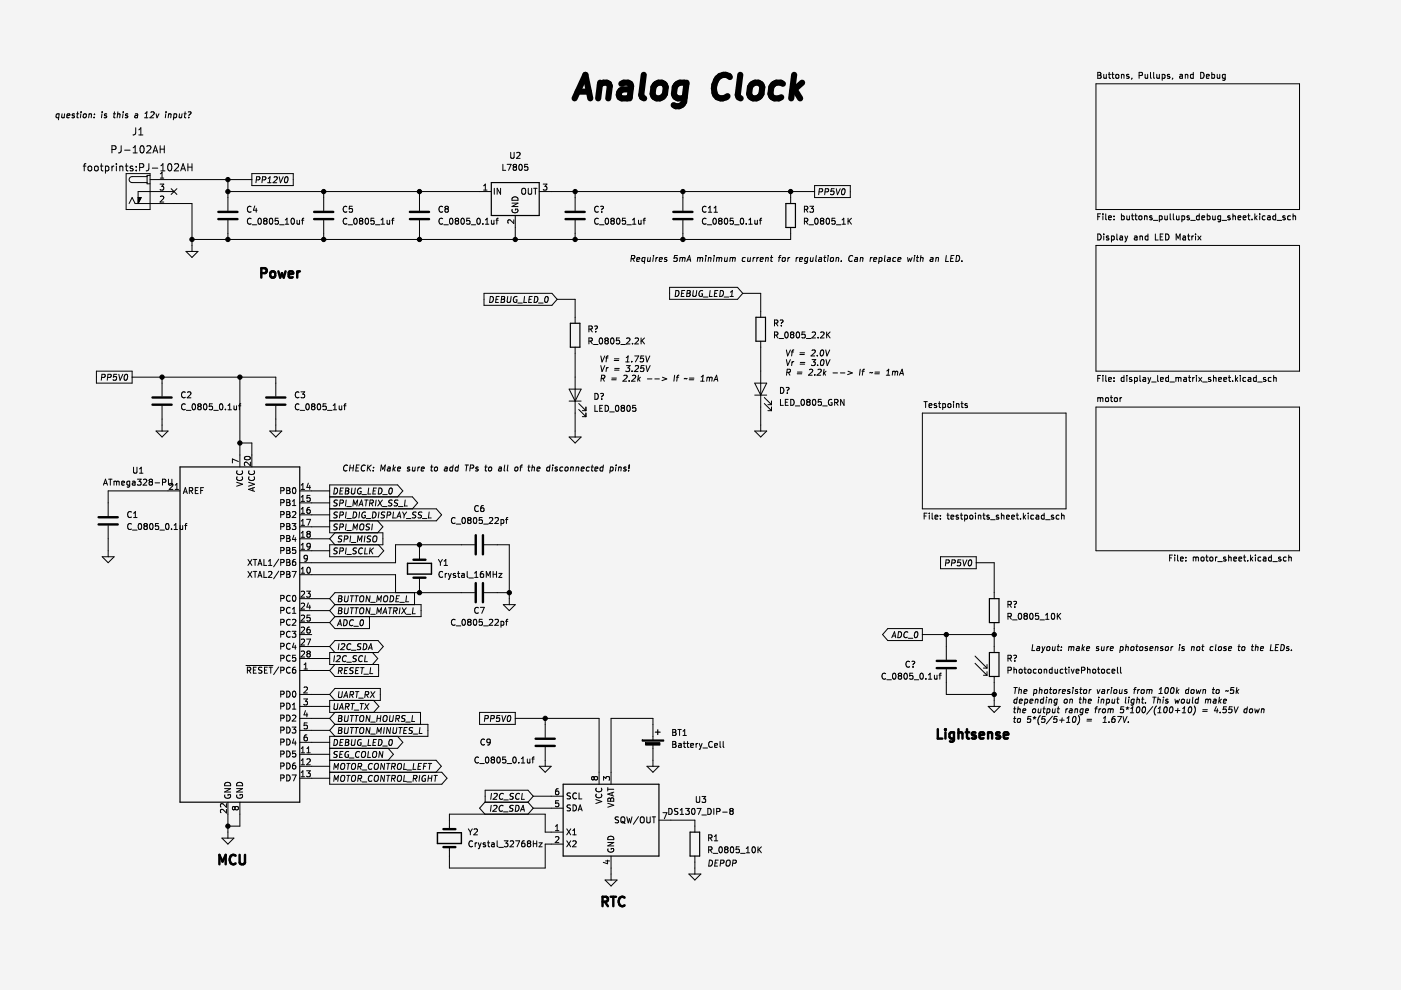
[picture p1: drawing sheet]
<svg xmlns="http://www.w3.org/2000/svg" width="297mm" height="210mm" viewBox="0 0 297 210" stroke-linecap="round" stroke-linejoin="round" font-family="sans-serif">
<path d="M.1 0h297v209.9h-297z" fill-rule="evenodd" fill="#f5f4ef" stroke="#f5f4ef" stroke-width=".21"/>
<g fill="none" stroke="#000" stroke-width=".21">
<path d="M232.4 17.8h43.1v26.6h-43.1zM232.7 15.3h.5l.2 .3-.2 .3 .2 .2 .1 .3-.3 .2h-.5zM232.7 15.9h.5M234 15.8l.1 .8 .5-.1M234.6 15.8v.8M235 15.8h.5M235.2 15.3v1.1l.3 .2M235.7 15.8h.5M235.9 15.3v1.1l.3 .2M236.7 15.8h.3l.2 .2v.4l-.2 .2-.4-.2zM237.8 15.9l.4-.1 .1 .8M237.8 15.8v.8"/>
<path d="M239.3 15.8h-.3l-.1 .1v.2l.4 .1v.4h-.4M240 16.6l-.1 .2M241.5 16l.6-.1 .1-.4-.7-.2v1.3M242.8 15.8v.8l.5-.1M243.3 15.8v.8M243.9 15.3v1.1l.2 .2M244.6 15.3v1.1l.2 .2M245.3 15.8v.8l.5-.1M245.8 15.8v.8M246.4 15.8h.4l.2 .2-.1 .6h-.5M246.4 15.8v1.2M248 15.8h-.3l-.2 .1 .1 .2 .4 .1v.4h-.5"/>
<path d="M248.6 16.6l-.1 .2M250.2 15.8h.4l.1 .8M250.7 16.1l-.6 .2 .2 .3h.4M251.3 15.9l.5-.1v.8M251.3 15.8v.8M253 15.8h-.4l-.2 .2 .1 .6h.5M253 15.3v1.3M254.6 15.3a.64 .64 0 0 1 .7 .7 .64 .64 0 0 1-.7 .6zM255.8 16.2l.6-.1-.1-.3h-.3l-.2 .1v.7h.5M256.9 15.8h.4l.2 .2-.1 .6h-.5M256.9 15.3v1.3M258.1 15.8v.8l.5-.1"/>
<path d="M258.6 15.8v.8M259.8 15.8h-.4l-.2 .2 .1 .6h.5M259.8 15.8v1l-.3 .2h-.3M12.5 24.2l-.3-.1-.3 .3 .1 .5h.5M12.6 24.1l-.2 1.3M13.2 24.1l-.1 .8h.5M13.7 24.1l-.1 .9M14.2 24.6l.6-.2v-.2h-.5l-.1 .6 .1 .2 .4-.1M15.8 24.2l-.3-.1-.2 .2v.2l.5 .1-.1 .3h-.5M16.2 24.1h.5M16.5 23.7l-.2 1.1 .3 .2M17.1 24.1l-.1 .9"/>
<path d="M17.2 23.7v.1M17.6 35.2h.6M17.7 24.3l.2-.2 .4 .2-.2 .6h-.4zM18.2 34.7l-.3 .2v1.3M18.7 35.4l.2-.2 .5 .2 .1 .5-.2 .3h-.4l-.2-.1zM18.9 24.3l.5-.1-.1 .8M18.9 24.1l-.1 .9M20 24.9l-.1 .1M20 24.2v.1M20.1 35.4l.2-.2 .5 .2v.5l-.1 .3h-.4l-.2-.1zM21.3 35.2h.5M21.5 34.7v1.3l.3 .2"/>
<path d="M21.6 24.1l-.1 .9M21.7 23.7v.1M22.4 35.3l.4-.1 .3 .3-.2 .7h-.5M22.4 35.2v1.5M22.6 24.2l-.3-.1-.2 .2 .1 .2 .4 .1-.1 .3h-.4M23.7 31.7l.8-.1 .1-.2-.1-.4-.8-.1v1.5M23.7 35.2v1M24 24.1h.5M24.2 35.2l-.5 .3M24.3 23.7l-.2 1.1 .3 .2M24.7 34.7v.2M24.7 35.2v1"/>
<path d="M24.9 24.3l.5-.1v.8M25 23.7l-.2 1.3M25.4 35.4l.2-.2 .4 .1 .1 .9M25.4 35.2v1M25.7 30.9v1.1a.49 .49 0 0 1-.6 .4M26.1 24.1l-.1 .9M26.1 23.7v.1M26.4 31.8h1.2M26.6 35.2h.5M26.7 36.8h5.1v7.6h-5.1zM26.8 34.7v1.3l.3 .2M27.1 24.2l-.3-.1-.2 .3 .5 .2-.1 .3h-.5"/>
<path d="M28.2 35.3l-.4-.1-.2 .2v.2l.6 .2v.4h-.6M28.2 31.3l.5-.4v1.5M28.2 32.4h.9M28.7 24.2h.5l-.1 .8M28.8 27.1v1.1a.49 .49 0 0 1-.6 .4M28.9 36.1v.1M28.9 35.3v.1M29.2 24.4l-.6 .2-.1 .2 .2 .2 .4-.1M29.4 28.6h.9M29.4 27.5l.5-.4v1.5M29.6 35.5l.7-.1 .2-.2-.1-.3-.8-.2v1.5M29.8 31l.2-.1a.81 .81 0 0 1 .6 .8 .81 .81 0 0 1-.6 .7l-.2-.1-.1-.5z"/>
<path d="M30.6 25h.8M30.8 24.1l.4-.4-.2 1.3M31.1 31l.6-.1 .3 .4-.9 1.1h.9M31.2 37.4h-3.2a.63 .63 0 0 0-.6 .7 .63 .63 0 0 0 .6 .6h3.2M31.6 34.7v1.1a.49 .49 0 0 1-.6 .4M31.8 37.2h-.6v1.8h.6M31.8 38.1h21.6M32 23.8l.5-.1 .2 .4-.9 .9h.8M32.3 35.6h1.2M32.4 32.4l.5-1.5 .6 1.5M32.6 32h.7M33.1 24.1l.2 .9 .4-.9"/>
<path d="M33.9 39h.8l-.4 .5 .4 .1v.6l-.2 .1-.6-.1M34 30.9v1.5M34 31.6h.8M34 36.9l.4-.4v1.3M34 37.8h.7M34.1 36.2h.9M34.1 35.1l.4-.4v1.5M34.8 30.9v1.5M35.2 24.1l-.1 .9M35.2 23.7v.1M35.7 34.9l.2-.2a.81 .81 0 0 1 .5 .8 .81 .81 0 0 1-.5 .7l-.2-.1-.1-.5zM35.7 24.3l.5-.1v.8"/>
<path d="M35.8 24.1l-.1 .9M36.9 24.2h.5v.5l-.2 .3-.4-.1M36.9 24.1l-.2 1.3M37 34.9l.6-.2 .3 .4-1 1.1h1M38.1 24.1l-.1 .8h.5M38.3 36.2l.5-1.5 .5 1.5M38.5 35.8h.7M38.6 24.1l-.1 .9M39 24.1h.5M39.3 23.7l-.2 1.1 .3 .2M39.8 35.4h.9M39.8 34.7v1.5"/>
<path d="M39.9 23.8l.4-.1a.46 .46 0 0 1-.2 .7v.1M40 24.9v.1M40.7 34.7v1.5M48.3 38.1v6.6M53.4 36.8h8.8v2.5h-8.8zM54.3 38.1h.7l.1-.5-.7-.1-.1 1.2M55.6 38.1h.6l.1-.5-.6-.1-.2 1.2M56.7 38.7h.8M56.9 37.8l.4-.3-.2 1.2M58.1 37.6l.5-.1 .2 .3-.9 .9h.8M59.2 37.5l.3 1.2 .5-1.2M60.5 37.6l.2-.1a.64 .64 0 0 1 .4 .7 .64 .64 0 0 1-.7 .5l-.1-.4z"/>
<path d="M102.5 39.4l.4-.4v1.3M104.8 39.9v1.3M106.1 39.9v1.3l-.7-1.3v1.3M106.6 34.8v1.3h.6M107.5 34.8h.9l-.6 1.3M108.3 32.3v1l.2 .3h.3l.2-.3v-1M109 35.4l-.2-.3 .2-.3h.3l.2 .3-.2 .3M109 35.4l-.2 .2v.3l.2 .2h.3l.2-.2v-.3l-.2-.2M109 35.4h.3M109.5 32.4l.5-.1 .3 .4-.8 .9h.8M110.1 35l.2-.2a.68 .68 0 0 1 .4 .7 .68 .68 0 0 1-.4 .6l-.3-.5zM110.8 40l.1-.1a.43 .43 0 0 1 .6 .4v.5a.42 .42 0 0 1-.5 .4 .42 .42 0 0 1-.4-.4z"/>
<path d="M111.9 34.8h-.6l-.1 .6h.6l.1 .6-.2 .1-.5-.1M112 39.9v1l.2 .3h.3l.2-.3v-1M113.1 39.9h.8M113.5 39.9v1.3M115.2 39h.8l-.5 .5 .4 .1v.6l-.2 .1-.5-.1M172.7 39.3h7.6v2.6h-7.6zM27.4 43.2l.6-1.3 .6 1.3h12.1v10.1M34 41.7l.5-.1 .2 .3-.8 .9h.8M36.3 40l1.2 1.2M36.9 40.6h-7.6v2.6l.6-1.3h-.6M37.5 40l-1.2 1.2M39.4 53.3h2.6l-1.3 1.3z"/>
<path d="M48.3 40.6h55.9M48.3 46.7v4.1M53.2 43.9a.56 .56 0 0 0-.8 .5 .56 .56 0 0 0 .8 .5M53.2 46.4a.56 .56 0 0 0-.8 .5 .56 .56 0 0 0 .8 .5M53.5 47.7h.9M54 43.7l-.3 .9h.8M54.3 44.2v.8M54.8 46.4l.2-.1a.68 .68 0 0 1 .4 .6 .68 .68 0 0 1-.4 .6l-.3-.4zM56.1 46.8l-.2-.2 .2-.3h.3l.2 .2-.2 .3M56.1 46.8l-.2 .3v.2l.2 .2h.3l.2-.2v-.4l-.2-.1M56.1 46.8h.3M57.2 46.4l.2-.1a.68 .68 0 0 1 .4 .6 .68 .68 0 0 1-.4 .6l-.3-.4z"/>
<path d="M59 46.3h-.6l-.1 .6 .6-.1 .1 .6-.2 .1-.5-.1M59.3 47.7h.9M60.5 47.5h.7M60.5 46.6l.4-.3v1.2M61.8 46.4l.2-.1a.68 .68 0 0 1 .4 .6 .68 .68 0 0 1-.4 .6l-.3-.4zM63 46.7v.8l.5-.1M63.5 46.7v.8M63.9 46.7h.5M64.4 46.3l-.3 .1v1.1M68.6 40.6v4.1M68.6 46.7v4.1M73.5 43.9a.56 .56 0 0 0-.7 .5 .56 .56 0 0 0 .7 .5"/>
<path d="M73.5 46.4a.56 .56 0 0 0-.7 .5 .56 .56 0 0 0 .7 .5M73.8 47.7h1M74.7 43.7h-.6l-.1 .6h.6l.1 .6-.2 .1-.5-.1M75.1 46.4l.2-.1a.68 .68 0 0 1 .4 .6 .68 .68 0 0 1-.4 .6l-.3-.4zM76.4 46.8l-.2-.2 .2-.3h.3l.2 .2-.2 .3M76.4 46.8l-.2 .3v.2l.2 .2h.3l.2-.2v-.4l-.2-.1M76.4 46.8h.3M77.5 46.4l.2-.1a.68 .68 0 0 1 .5 .6 .68 .68 0 0 1-.5 .6l-.3-.4zM79.3 46.3h-.6l-.1 .6 .6-.1 .1 .6-.2 .1-.5-.1M79.6 47.7h1M80.8 47.5h.7M80.8 46.6l.4-.3v1.2"/>
<path d="M82.1 46.7v.8l.5-.1M82.6 46.7v.8M83 46.7h.5M83.5 46.3l-.3 .1v1.1M88.9 40.6v4.1M88.9 46.7v4.1M93.9 46.4a.56 .56 0 0 0-.8 .5 .56 .56 0 0 0 .8 .5M93.9 43.9a.56 .56 0 0 0-.8 .5 .56 .56 0 0 0 .8 .5M94.1 47.7h1M94.6 44.3l-.3-.3 .3-.3h.2l.3 .3-.3 .3M94.6 44.3l-.3 .2v.3l.3 .2h.2l.3-.2v-.3l-.3-.2M94.6 44.3h.2"/>
<path d="M95.4 46.4l.2-.1a.68 .68 0 0 1 .4 .6 .68 .68 0 0 1-.4 .6l-.3-.4zM96.8 46.8l-.3 .3v.2l.3 .2h.2l.2-.2v-.4l-.2-.1M96.8 46.8l-.3-.2 .3-.3h.2l.2 .2-.2 .3M96.8 46.8h.2M97.8 46.4l.2-.1a.68 .68 0 0 1 .5 .6 .68 .68 0 0 1-.5 .6l-.3-.4zM99.6 46.3h-.6l-.1 .6 .6-.1 .1 .6-.2 .1-.5-.1M99.9 47.7h1M101.2 46.4l.2-.1a.68 .68 0 0 1 .4 .6 .68 .68 0 0 1-.4 .6l-.3-.4zM102.4 47.4v.1M102.5 40.3h.8M102.9 47.5h.7M102.9 46.6l.4-.3v1.2"/>
<path d="M104.2 46.7v.8l.5-.1M104.7 46.7v.8M105.2 46.7h.4M105.6 46.3l-.3 .1v1.1M108.6 43.1h1.2l-1.2 .7h1.2M108.6 44.4a.58 .58 0 0 0 .6 .7 .58 .58 0 0 0 .5-.8h-.4v.3M108.7 41.9a.66 .66 0 0 1 .8-.1 .66 .66 0 0 1 .3 .7h-1.2zM108.9 46.6v.8l-.9-.8-.3 .2 .1 .5M109.2 45.7v5.1M114.3 40.6h58.4M121.9 40.6v4.1M121.9 46.7v4.1"/>
<path d="M126.9 46.4a.56 .56 0 0 0-.8 .5 .56 .56 0 0 0 .8 .5M126.9 43.9a.56 .56 0 0 0-.8 .5 .56 .56 0 0 0 .8 .5M127.1 47.7h1M127.3 43.8l.5-.1a.43 .43 0 0 1-.2 .8M127.6 44.9v.1M128.4 46.4l.2-.1a.68 .68 0 0 1 .4 .6 .68 .68 0 0 1-.4 .6l-.3-.4zM129.8 46.8l-.3-.2 .3-.3h.3l.1 .2-.2 .3M129.8 46.8l-.3 .3v.2l.3 .2h.3l.1-.2v-.4l-.2-.1M129.8 46.8h.2M130.8 46.4l.2-.1a.68 .68 0 0 1 .5 .6 .68 .68 0 0 1-.5 .6l-.3-.4zM132.6 46.3h-.6l-.1 .6 .6-.1 .1 .6-.2 .1-.5-.1M132.9 47.7h1"/>
<path d="M133.8 54.8h.6l.2-.5-.7-.1-.1 1.2M134.1 47.5h.7M134.1 46.6l.4-.3v1.2M134.1 54.8l.4 .6M135 55l.6-.1v-.2h-.5l-.1 .6 .1 .1h.4M135.4 46.7v.8l.5-.1M135.9 46.7v.8M136.3 46.7h.5M136.8 54.7h-.5l-.2 .5 .2 .2h.4M136.8 54.6l-.2 1.3M136.8 46.3l-.3 .1v1.1M137.4 54.6l-.1 .8 .5-.1"/>
<path d="M137.9 54.6l-.1 .8M138.5 54.6l-.1 .8M138.6 54.2l-.1 .1M139.1 54.6l-.1 .8M139.5 54.6l-.4 .2M139.8 55l.6-.1v-.2h-.5l-.1 .6 .1 .1h.4M141.4 54.7l-.3-.1-.2 .2 .5 .3-.1 .3h-.5M143.6 54.2h-.6l-.1 .6 .6-.1v.6l-.2 .1-.5-.1M144.2 54.7l.4-.1 .1 .2M144.2 54.6l-.1 .8M144.7 54.8l.2-.2 .3 .1v.7M144.7 54.8l-.1 .6"/>
<path d="M144.8 40.6v4.1M144.8 46.7v4.1M145.6 55.4l.6-1.2 .2 1.2M145.8 55.1h.6M147.9 54.7l.4-.1 .2 .2M147.9 54.6l-.1 .8M148.5 54.8l.2-.2 .3 .1-.1 .7M148.5 54.8l-.1 .6M149.6 54.6l-.1 .8M149.7 54.2v.1M149.7 43.9a.56 .56 0 0 0-.8 .5 .56 .56 0 0 0 .8 .5M149.7 46.4a.56 .56 0 0 0-.8 .5 .56 .56 0 0 0 .8 .5"/>
<path d="M149.9 47.7h1M150.2 44.1l.3-.4v1.3M150.2 45h.7M150.2 54.7h.5v.7M150.2 54.6l-.1 .8M151.3 46.4l.2-.1a.68 .68 0 0 1 .4 .6 .68 .68 0 0 1-.4 .6l-.3-.4zM151.4 54.6l-.1 .8M151.4 45h.7M151.4 44.1l.4-.4v1.3M151.4 54.2v.1M152 54.7l.4-.1 .1 .2M152 54.6l-.1 .8"/>
<path d="M152.5 54.8l.2-.2 .3 .1v.7M152.5 54.8l-.1 .6M152.6 46.8l-.2 .3v.2l.2 .2h.2l.3-.2-.1-.4-.2-.1M152.6 46.8l-.2-.2 .2-.3h.2l.3 .2-.3 .3M152.6 46.8h.2M153.7 54.6l-.1 .8 .5-.1M153.7 46.4l.2-.1a.68 .68 0 0 1 .4 .6 .68 .68 0 0 1-.4 .6l-.3-.4zM154.2 54.6l-.1 .8M154.8 54.7l.4-.1 .2 .2M154.8 54.6l-.1 .8M155.4 54.8l.2-.2 .3 .1-.1 .7M155.4 54.8l-.1 .6"/>
<path d="M155.4 46.3h-.6v.6l.6-.1v.6l-.1 .1-.5-.1M155.7 47.7h1M157.1 46.4l.2-.1a.68 .68 0 0 1 .4 .6 .68 .68 0 0 1-.4 .6l-.3-.4zM158 54.7h-.5l-.1 .5 .2 .2h.3M158.2 47.4v.1M158.6 54.6l-.1 .8 .5-.1M158.8 46.6l.3-.3v1.2M158.8 47.5h.7M159.1 54.6l-.1 .8M159.7 54.6l-.1 .8M160 46.7l.1 .8 .5-.1M160.1 54.6l-.4 .2"/>
<path d="M160.5 54.6l-.1 .8M160.6 46.7v.8M160.9 54.6l-.4 .2M161 46.7h.5M161.2 55l.6-.1v-.2h-.5l-.1 .6 .1 .1h.4M161.5 46.3l-.3 .1v1.1M162.4 54.7h.5l-.1 .7M162.4 54.6l-.1 .8M163.4 54.6h.4M163.6 54.2l-.1 1.1 .2 .1M165 54.6h.5M165.6 54.2l-.3 .2-.2 1"/>
<path d="M165.9 54.7l.2-.1 .4 .1-.2 .7-.4-.1zM167.1 54.6l-.1 .8M167.5 54.6l-.4 .2M167.6 40.6v2.6M167.6 48.2v2.6h-126.9M168.9 54.6l-.2 .8M169.2 54.6l-.4 .2M169.5 55l.6-.1v-.2h-.5l-.1 .6 .2 .1h.3M170.6 46.9h.6v-.5l-.6-.1v1.2M170.6 44.4l.6-.1v-.4l-.6-.2v1.3M170.9 44.4l.4 .6M170.9 46.9l.4 .6"/>
<path d="M171.3 54.7h-.5l-.2 .5 .2 .2h.4M171.3 54.6l-.2 1-.2 .3-.3-.1M171.5 47.7h1M171.7 43.7h.8l-.4 .5 .3 .1v.6l-.2 .1-.5-.1M171.9 54.6l-.1 .8 .5-.1M172.4 54.6l-.1 .8M172.9 46.4l.1-.1a.68 .68 0 0 1 .5 .6 .68 .68 0 0 1-.5 .6l-.3-.4zM173.1 54.2l-.2 1.1 .2 .1M173.7 40.7l.6-.1 .1-.5-.7-.1-.1 1.3M173.7 54.7h.5l-.1 .7M174.2 46.8l-.3 .3 .1 .3 .2 .1h.2l.3-.2-.1-.4-.2-.1M174.2 46.8l-.3-.2 .3-.3h.2l.3 .2-.3 .3"/>
<path d="M174.2 46.8h.2M174.2 54.9l-.6 .2 .1 .3h.4M174.7 54.6h.4M174.9 54.2l-.1 1.1 .2 .1M174.9 40.7l.6-.1 .2-.5-.7-.1-.2 1.3M175.3 46.4l.1-.1a.68 .68 0 0 1 .5 .6 .68 .68 0 0 1-.5 .6l-.3-.4zM175.6 54.6l-.1 .8M175.6 54.2v.1M176.2 54.7l.1-.1 .4 .1-.1 .7-.5-.1zM176.9 40h-.6l-.2 .6h.6v.6l-.2 .1-.4-.1M177 46.3h-.6v.6l.6-.1v.6l-.2 .1-.4-.1M177.3 54.7h.5v.7"/>
<path d="M177.3 40l.3 1.3 .5-1.3M177.3 54.6l-.1 .8M177.3 47.7h1M178.4 55.3v.1M178.5 47.5h.8M178.5 46.6l.4-.3v1.2M178.6 40.1l.2-.1a.64 .64 0 0 1 .4 .7 .64 .64 0 0 1-.7 .5l-.1-.4zM179.8 46.3v1.2M180 46.8l.5 .7M180.5 46.3l-.7 .7M180.8 54.3a.61 .61 0 0 0-.8 .3 .61 .61 0 0 0 .4 .8l.3-.1M181.3 54.7h.5l-.1 .7"/>
<path d="M181.8 54.9l-.6 .2 .1 .3h.5M182.4 54.7h.5v.7M182.5 54.6l-.2 .8M184.6 54.6l-.1 .8M184.9 54.6l-.4 .2M185.2 55l.7-.1-.1-.2h-.5l-.1 .6 .2 .1h.3M186.4 54.7h.5l.1 .5-.3 .2h-.4M186.4 54.6l-.1 1.3M187.6 54.2l-.1 1.1 .2 .1M188.2 54.7h.5v.7M188.8 54.9l-.7 .2 .2 .3h.4M189.9 54.7l-.3-.1-.3 .2 .1 .6h.4"/>
<path d="M190.4 55l.6-.1v-.2h-.5l-.2 .6 .2 .1h.4M192.4 54.6l.2 .8 .3-.6 .1 .6 .4-.8M193.9 54.6l-.1 .8M193.9 54.2v.1M194.3 54.6h.5M194.5 54.2l-.1 1.1 .3 .1M195.2 54.7h.5l-.1 .7M195.3 54.2l-.2 1.2M197.3 54.7h.5v.7M197.8 54.9l-.6 .2 .1 .3h.5M198.5 54.7h.4v.7M198.5 54.6l-.1 .8"/>
<path d="M200.6 54.2l-.1 1.2h.6M201.6 54.8h.4M202.3 54.2h-.6l-.2 1.2h.6M202.8 54.2a.65 .65 0 0 1 .7 .7 .65 .65 0 0 1-.8 .5zM203.9 55.3v.1M232.4 52h43.1v26.7h-43.1zM232.7 49.6a.64 .64 0 0 1 .8 .6 .64 .64 0 0 1-.8 .7zM232.7 45.9h.5M233.4 45.3h-.7v1.3M233.8 45.3v.2M233.8 45.8v.8M234 49.6v.1"/>
<path d="M234 50v.9M234.4 45.3v1.1l.2 .2M235 50.1l-.3-.1-.1 .2v.2l.4 .1v.3h-.4M235 46.2l.6-.1v-.3h-.4l-.2 .1 .1 .6h.5M235.6 50.1l.4-.1 .3 .3-.2 .5h-.5M235.6 50v1.3M236.2 45.8v.1M236.2 46.5v.1M236.8 49.6v1.1l.2 .2M237.5 50.1h.4l.1 .8M237.8 45.8h.3l.3 .2-.2 .5h-.4M237.8 45.3v1.3"/>
<path d="M238 50.3l-.6 .3 .2 .3 .4-.1M238.5 50l.3 .9M238.8 50.9l-.3 .4M238.9 45.8l.1 .7h.5M239.1 50l-.3 .9M239.5 45.8v.8M239.9 45.8h.5M240.1 45.3v1.1l.3 .2M240.5 50.1h.5l.1 .8M240.6 45.8h.5M240.8 45.3v1.1l.3 .2M241.1 50.3l-.6 .3 .2 .3 .4-.1"/>
<path d="M241.6 45.8h.3l.2 .2v.4l-.2 .2-.4-.2zM241.7 50.2l.5-.1v.8M241.7 50v.9M242.7 45.9l.4-.1 .1 .8M242.7 45.8v.8M243.4 50.1l-.4-.1-.2 .3 .1 .5h.5M243.4 49.6v1.3M244.2 45.8h-.3l-.2 .1 .1 .2 .4 .1v.3h-.5M244.5 46.7h1M245 49.6v1.3h.6M245.8 45.8v1.2M245.8 45.8h.4l.2 .2-.1 .5h-.5"/>
<path d="M246 50.2h.4M246.6 49.6h-.6v1.3h.6M247 45.8v.7h.5M247.1 49.6a.64 .64 0 0 1 .8 .6 .64 .64 0 0 1-.8 .7zM247.5 45.8v.8M248.1 45.3v1.1l.2 .2M248.8 45.3v1.1l.1 .2M249.4 50.9v-1.3l.4 .9 .4-.9v1.3M249.4 45.8l.1 .7h.5M250 45.8v.8M250.6 45.8h.3l.3 .2-.1 .5h-.5M250.6 45.8v1.2"/>
<path d="M250.8 50.1h.5l.1 .8M251.4 50.3l-.6 .3 .1 .3 .5-.1M251.8 50h.5M252 49.6v1.1l.3 .2M252.2 45.8h-.4l-.1 .1v.2l.5 .1v.3h-.5M252.5 46.7h.9M252.7 50v.9M253.1 50l-.4 .3M253.5 49.6v.1M253.5 50v.9M254 50l.6 .9M254.3 45.8h-.4l-.2 .2 .1 .5h.5"/>
<path d="M254.3 45.3v1.3M254.6 50l-.6 .9M254.8 46.2l.6-.1v-.3h-.4l-.2 .1 .1 .6h.5M256 45.8h.3l.3 .2-.2 .5h-.4M256 45.3v1.3M257.1 45.8l.1 .7h.5M257.7 45.8v.8M258.8 45.8h-.4l-.2 .2 .1 .5h.5M258.8 45.8v1l-.2 .2h-.3M259.1 46.7h1M260.8 45.8h-.3l-.2 .1 .1 .2 .4 .1v.3h-.5M261.4 45.9l.5-.1v.8"/>
<path d="M261.4 45.3v1.3M262.5 46.2l.6-.1-.1-.3h-.3l-.2 .1v.6h.5M263.6 46.2l.6-.1-.1-.3h-.3l-.2 .1v.6h.5M264.5 45.8h.5M264.7 45.3v1.1l.3 .2M265.4 46.5v.1M266.1 45.3v1.3M266.2 46.1l.3 .5M266.5 45.8l-.4 .4M267.1 45.3v.2M267.1 45.8v.8M268.2 45.8h-.3l-.3 .2 .1 .5h.5"/>
<path d="M268.8 45.8h.5v.8M269.3 46.1l-.6 .2 .2 .3 .4-.1M270.5 45.8h-.4l-.2 .2 .1 .5h.5M270.5 45.3v1.3M270.8 46.7h.9M272.5 45.8h-.3l-.2 .1v.2l.5 .1v.3h-.5M273.6 45.8h-.4l-.2 .2 .1 .5h.5M274.2 45.9l.4-.1 .1 .8M274.2 45.3v1.3M20.4 78.7h7.6v2.5h-7.6zM24.8 79.4h-.6l-.2 .6 .6-.1v.6l-.2 .1-.4-.1M25.2 79.4l.3 1.2 .5-1.2"/>
<path d="M26.5 79.5l.2-.1a.64 .64 0 0 1 .3 .7 .64 .64 0 0 1-.6 .5l-.1-.5zM28 80h30.5v4M34.4 80v4M50.9 80v19M102.6 62.2h14.4l1.1 1.3-1.1 1.2h-14.4zM104 62.9a.65 .65 0 0 1 .6 .7 .65 .65 0 0 1-.8 .5zM105.2 63.5h.4M105.8 62.9h-.6l-.1 1.2h.6M106.3 63.5h.4M106.4 62.9h.4l.2 .2-.3 .4 .3 .1v.3l-.3 .2h-.5zM107.6 62.9l-.1 1 .2 .2 .5-.2 .2-1M109.6 62.9a.63 .63 0 0 0-.7 .5 .63 .63 0 0 0 .4 .7l.3-.1v-.4h-.2"/>
<path d="M109.8 64.2h.9M111.2 62.9l-.1 1.2h.6M112.2 63.5h.4M112.8 62.9h-.6l-.1 1.2h.6M113.4 62.9a.65 .65 0 0 1 .7 .7 .65 .65 0 0 1-.9 .5zM114.2 64.2h1M115.7 63l.2-.1a.64 .64 0 0 1 .3 .7 .64 .64 0 0 1-.6 .5l-.1-.5zM118.1 63.5h3.8v5M121.9 73.6v19.1M124.9 72.3h.6v-.5l-.6-.1v1.2M124.9 69.8l.6-.1v-.5l-.6-.1v1.3M125.2 72.3l.4 .6"/>
<path d="M125.2 69.8l.4 .6M125.8 73h1M126.1 69.2l.4-.1a.43 .43 0 0 1-.2 .7v.1M126.3 70.3v.1M127.2 71.8l.1-.1a.68 .68 0 0 1 .5 .6 .68 .68 0 0 1-.5 .6l-.3-.5zM127.4 75.5l.2 1.2 .6-1.2M127.4 77.5l.2 1.3 .6-1.3M128.4 75.9h.5M128.5 72.2l-.3 .2v.3l.3 .2h.2l.3-.2-.1-.4-.2-.1M128.5 72.2l-.3-.2 .3-.3h.3l.2 .2-.3 .3M128.5 72.2h.2M128.6 77.9l-.1 .9"/>
<path d="M129 75.5l-.4 .1-.1 1.1M129 77.9l-.4 .3M129.6 71.8l.2-.1a.68 .68 0 0 1 .4 .6 .68 .68 0 0 1-.4 .6l-.3-.5zM130.2 76.4h1M130.3 76.1h.9M130.3 78.5h1M130.3 78.1h1M131.3 71.7h-.6v.6l.6-.1v.6l-.2 .1-.4-.1M131.6 73h1M132.3 79.7l.5-.1 .2 .3-.9 .9h.7M132.7 76.7h.7M132.8 75.8l.4-.3-.2 1.2"/>
<path d="M132.8 77.5h.8l-.5 .5 .4 .1-.1 .6-.2 .1-.5-.1M132.8 71.8l.5-.1 .3 .3-.8 .9h.8M133.9 76.6v.1M134 78.7v.1M134.1 79.7l.5-.1 .2 .3-.9 .9h.8M134.1 72.8v.1M134.6 75.5h.8l-.7 1.2M134.7 71.8l.4-.1 .3 .3-.8 .9h.8M134.7 77.6l.5-.1 .2 .4-.9 .9h.8M135.4 79.6l-.2 1.2M135.8 80l-.6 .5M135.9 71.7v1.2"/>
<path d="M136.1 72.2l.5 .7M136.5 75.5h-.6l-.1 .6 .6-.1v.6l-.2 .1-.5-.1M136.6 77.5h-.6l-.2 .6h.6v.6l-.2 .1-.4-.1M136.6 71.7l-.7 .7M136.9 75.5l.3 1.2 .6-1.2M137 77.5l.3 1.3 .5-1.3M140.4 80l1 .3-1 .4M142 60.9h14.4l1.1 1.3-1.1 1.3h-14.4zM143 79.6l-.1 1.2M143.3 61.6a.65 .65 0 0 1 .7 .7 .65 .65 0 0 1-.8 .6zM143.4 80h.5M143.9 79.6l-.3 .1-.1 1.1"/>
<path d="M144.5 62.2h.4M145.2 61.6h-.6l-.2 1.3h.6M145.7 62.2h.4M145.7 61.6h.5l.2 .2-.3 .4 .2 .1v.3l-.2 .3h-.5zM147 61.6l-.1 1 .2 .3 .5-.3 .1-1M148.7 79.9l.4-.3-.2 1.2M149 61.7a.63 .63 0 0 0-.8 .4 .63 .63 0 0 0 .5 .8l.2-.2 .1-.4h-.3M149.1 63h1M149.9 80l-.1 .8M150.6 61.6l-.2 1.3h.6M151.5 62.2h.4M152.2 61.6h-.6l-.2 1.3h.6"/>
<path d="M152.7 61.6a.65 .65 0 0 1 .7 .7 .65 .65 0 0 1-.8 .6zM153.5 63h1M154.8 62.9h.7M154.9 62l.4-.4-.2 1.3M157.5 62.2h3.8v5.1M161.3 72.3v19.1M164.2 71h.6l.1-.5-.7-.1v1.3M164.2 68.5h.6l.1-.5-.7-.2v1.3M164.5 71l.4 .7M164.5 68.5l.4 .6M165.2 71.8h.9M165.4 67.9l.4-.1a.43 .43 0 0 1-.1 .8"/>
<path d="M165.7 69v.1M166.6 70.4h.1a.68 .68 0 0 1 .4 .6 .68 .68 0 0 1-.4 .7 .84 .84 0 0 1-.1-1.3zM166.7 74.2l.3 1.3 .6-1.3M166.7 76.2l.3 1.3 .6-1.3M166.8 79l.6-.1 .2-.5-.7-.1-.1 1.3M167.1 79l.4 .6M167.8 74.6h.4M167.8 70.9l-.2-.2 .2-.3h.3l.2 .2-.2 .3M167.8 70.9l-.2 .3v.2l.2 .3h.3l.2-.3v-.4l-.2-.1M167.8 70.9h.3M167.9 76.7l-.1 .8M168.3 74.2l-.3 .2-.2 1.1"/>
<path d="M168.3 76.7l-.4 .2M168.9 70.5l.2-.1a.68 .68 0 0 1 .4 .6 .68 .68 0 0 1-.4 .7l-.3-.5zM169 79.3h1M169.1 78.9h.9M169.6 75.2h.9M169.6 74.8h1M169.6 77.2h1M169.7 76.8h.9M170.7 70.4h-.6l-.1 .6 .6-.1 .1 .6-.2 .2-.5-.2M171 71.8h.9M171.6 78.4l.5-.1 .2 .3-.9 1h.8M172.2 74.3l.5-.1 .2 .4-.9 .9h.7"/>
<path d="M172.2 76.2h.8l-.5 .5 .3 .1v.6l-.2 .1-.6-.1M172.2 70.5l.5-.1 .2 .3-.8 1h.8M172.8 79.4l-.1 .2M173.3 75.3v.2M173.4 77.4l-.1 .1M173.4 78.4l.5-.1 .2 .3-.9 1h.8M173.5 71.5v.2M174 70.5l.5-.1 .2 .3-.8 1h.8M174.1 74.3l.2-.1a.64 .64 0 0 1 .3 .7 .64 .64 0 0 1-.6 .5l-.1-.4zM174.1 76.4l.2-.2a.64 .64 0 0 1 .4 .8 .64 .64 0 0 1-.6 .5l-.2-.5zM174.7 78.3l-.1 1.3M174.7 79.1l.3 .5"/>
<path d="M175.1 74.2l.2 1.3 .6-1.3M175.1 76.2l.3 1.3 .6-1.3M175.1 78.7l-.5 .5M175.3 70.4v1.3M175.4 70.9l.6 .8M176 70.4l-.7 .7M176.6 79.1h1M178.2 79.1h.9M179.8 78.7l.9 .4-1 .3M182.4 78.3l-.2 1.3M182.8 78.7h.4M183.3 78.3l-.3 .2-.2 1.1"/>
<path d="M185 79l-.6 .1M185.5 79.3h.9M185.5 78.9h1M187.9 79.6h.7M188 78.6l.4-.3-.1 1.3M189.3 78.8l.3-.1 .2 .2M189.3 78.7l-.1 .9M189.8 78.9l.2-.2 .3 .1v.8M189.8 78.9l-.1 .7M190.7 79.6l.6-1.3 .2 1.3M190.9 79.2h.6M233.4 79.6h-.7v1.3"/>
<path d="M233.8 79.6v.1M234.4 79.6v1.1l.2 .2M238.3 79.6v1.3M238.9 79.6v.1M241.7 79.6v1.1l.2 .2M245.4 79.6v1.1l.2 .2M247.7 79.6v1.3M252.2 79.6v1.1l.3 .2M253.7 79.6v.1M257.3 79.6v1.3M260.6 79.6v1.1l.3 .2M261.9 79.6v1.3"/>
<path d="M263 79.6v.1M266.4 79.6v1.3M270 79.6v1.3M21.5 80h.7l.1-.5-.7-.1-.1 1.2M22.8 80h.6l.1-.5-.6-.1-.2 1.2M28.3 99.1v1l.3 .2h.3l.1-.2v-1M29.6 99.4l.3-.3v1.2M33.1 91.4h2.5l-1.2 1.3zM34.4 86.1v5.3M39.3 83.2a.56 .56 0 0 0-.8 .5 .56 .56 0 0 0 .8 .5M39.3 85.7a.56 .56 0 0 0-.8 .6 .56 .56 0 0 0 .8 .5M39.5 87h1"/>
<path d="M39.8 83.2l.4-.1 .3 .3-.8 .9h.8M40.8 85.7l.2-.1a.68 .68 0 0 1 .5 .7 .68 .68 0 0 1-.5 .6l-.3-.5zM42.2 86.2l-.3-.3 .3-.3h.2l.3 .3-.3 .3M42.2 86.2l-.3 .2v.2l.3 .3h.2l.3-.3v-.2l-.3-.2M42.2 86.2h.2M43.3 85.7l.1-.1a.68 .68 0 0 1 .5 .7 .68 .68 0 0 1-.5 .6l-.3-.5zM45 85.6h-.6v.6h.6v.6l-.2 .1-.4-.1M45.3 87h1M46.6 85.7l.2-.1a.68 .68 0 0 1 .5 .7 .68 .68 0 0 1-.5 .6l-.3-.5zM47.8 86.8v.1M48.3 86.9h.8M48.3 86l.4-.4v1.3"/>
<path d="M49.6 86l.1 .8h.5M50.2 86v.9M50.3 99.8a.56 .56 0 0 0 .5 .8 .56 .56 0 0 0 .5-.8M50.5 97.9l-1.2-.6v.9M50.6 86h.5M50.9 93.9h2.5v5.1M51.1 85.6l-.3 .2v1.1M51.9 96.9a.61 .61 0 0 1 .7-.2 .61 .61 0 0 1 .4 .6 .75 .75 0 0 1-1.2-.2zM52.8 99.8a.56 .56 0 0 0 .5 .8 .56 .56 0 0 0 .6-.8M53.1 98v.8l-.9-.8-.4 .2 .1 .5M57.2 91.4h2.5l-1.2 1.3zM58.5 86.1v5.3"/>
<path d="M63.4 83.2a.56 .56 0 0 0-.8 .5 .56 .56 0 0 0 .8 .5M63.4 85.7a.56 .56 0 0 0-.8 .6 .56 .56 0 0 0 .8 .5M63.6 87h1M63.8 83.1h.8l-.4 .5 .3 .1v.5l-.1 .1-.6-.1M65 85.7l.1-.1a.68 .68 0 0 1 .5 .7 .68 .68 0 0 1-.5 .6l-.3-.5zM66.3 86.2l-.3 .2v.2l.3 .3 .4-.1 .1-.2-.1-.3-.2-.1M66.3 86.2l-.3-.3 .3-.3 .4 .1 .1 .2-.3 .3M66.3 86.2h.2M67.4 85.7l.2-.1a.68 .68 0 0 1 .4 .7 .68 .68 0 0 1-.4 .6l-.3-.5zM69.1 85.6h-.6v.6h.6v.6l-.1 .1-.5-.1M69.4 87h1M70.6 86.9h.8"/>
<path d="M70.6 86l.4-.4v1.3M71.9 86l.1 .8h.5M72.5 86v.9M72.9 86h.5M73.4 85.6l-.3 .2v1.1M73.7 98.7a.61 .61 0 0 0-.8 .4 .61 .61 0 0 0 .4 .8l.3-.2M74.2 99.2h.7M74.3 98.6l-.2 1.3M75 98.6l-.2 1.3M75.5 99.2h.4M76.2 98.6h-.6l-.2 1.3h.6M77.4 98.7a.61 .61 0 0 0-.8 .4 .61 .61 0 0 0 .5 .8l.2-.2"/>
<path d="M78 98.6l-.2 1.3M78.1 99.1l.5 .8M78.7 98.6l-.8 .7M79.1 99.7v.2M79.2 99.1v.1M80.7 99.9l.1-1.3 .4 .9 .5-.9-.2 1.3M82.2 99.1h.5v.8M82.7 99.3l-.5 .1-.1 .3 .2 .2 .4-.1M83.4 98.6l-.1 1.3M83.5 99.4l.3 .5M83.9 99l-.6 .5M84.3 99.4l.6-.1v-.2l-.4-.1-.2 .2v.6h.5"/>
<path d="M86.9 99.1l-.3-.1-.2 .2v.2l.4 .1v.3h-.5M87.5 99v.8l.5-.1M88 99l-.1 .9M88.6 99l-.1 .9M89 99l-.4 .3M89.3 99.4l.6-.1v-.2h-.5l-.1 .6 .1 .2 .4-.1M91.3 99h.5M91.5 98.6l-.1 1.1 .3 .2M92.2 99.1l.2-.1 .3 .1-.1 .7-.5-.1zM94.3 99.1h.5v.8M94.8 99.3l-.6 .3 .1 .3 .5-.1M96 99.1l-.3-.1-.3 .3v.5h.5"/>
<path d="M96.1 98.6l-.2 1.3M97.2 99.1h-.5l-.2 .5 .2 .3 .4-.1M97.2 98.6l-.1 1.3M98.6 98.6h.7M99 98.6l-.2 1.3M99.7 99.3l.6-.1 .1-.5-.6-.1-.2 1.3M101.4 99.1l-.3-.1-.2 .2v.2l.4 .1v.3h-.5M102.8 99h.5M103 98.6l-.1 1.1 .3 .2M103.7 99.1l.2-.1 .3 .1-.1 .7-.5-.1zM105.8 99.1h.5v.8M106.3 99.3l-.5 .1-.1 .3 .1 .2 .5-.1"/>
<path d="M107 98.6l-.1 1.1 .1 .2M107.7 98.6l-.2 1.1 .2 .2M109.2 99.1l.2-.1 .4 .1-.2 .7-.4-.1zM110.2 99h.5M110.8 98.6l-.4 .2-.1 1.1M111.9 99h.5M112.2 98.6l-.2 1.1 .3 .2M112.8 99.1h.5v.8M112.9 98.6l-.2 1.3M113.9 99.4l.6-.1-.1-.2h-.4l-.2 .6 .2 .2 .4-.1M116.6 99.1l-.4-.1-.3 .3 .1 .5h.5M116.6 98.6l-.1 1.3"/>
<path d="M117.2 99l-.1 .9M117.2 98.6v.1M118.2 99.1l-.3-.1-.2 .3 .4 .2v.3h-.5M119.3 99.1l-.3-.1-.3 .3 .1 .5h.5M119.9 99.1l.2-.1 .3 .1-.1 .7-.5-.1zM120.7 92.7h2.5l-1.3 1.2zM120.7 85h2.5M120.7 82.5h2.5l-1.3 2.5zM121 99.1h.5v.8M121 99l-.1 .9M122.2 99.1h.5l-.1 .8M122.2 99l-.1 .9"/>
<path d="M122.7 86.8l1.5 1.5M122.7 85.5l1.5 1.6M123.2 99.4l.6-.1v-.2h-.5l-.1 .6 .2 .2 .3-.1M123.5 87.1h.7M123.5 88.3h.7M124.2 86.3v.8M124.2 87.6v.7M125 99.1l-.4-.1-.3 .3 .1 .5h.5M125.3 99h.5M125.6 98.6l-.2 1.1 .3 .2M126.1 83.4a.64 .64 0 0 1 .8 .6 .64 .64 0 0 1-.8 .7zM126.1 85.9v1.3h.6"/>
<path d="M126.1 99.4l.6-.1v-.2h-.5l-.1 .6 .2 .2 .3-.1M127.2 86.6h.4M127.3 83.5l.5-.1a.43 .43 0 0 1-.2 .7v.1M127.5 80.2h.6l.1-.5-.6-.1-.2 1.2M127.6 84.6v.1M127.8 85.9h-.6v1.3h.6M127.8 80.2l.3 .6M127.9 99.1h-.5l-.2 .5 .2 .3 .4-.1M127.9 98.6l-.1 1.3M128.3 85.9a.64 .64 0 0 1 .7 .7 .64 .64 0 0 1-.7 .6zM129.3 87.3h.9M129.4 99.1l.4-.1 .2 .3-.2 .5h-.5"/>
<path d="M129.4 99l-.1 1.3M129.7 80.5h.9M129.7 80.2h1M130.6 99l-.1 .9M130.6 86.1l.2-.2a.68 .68 0 0 1 .4 .7 .68 .68 0 0 1-.4 .6l-.3-.5zM130.6 98.6v.1M131.2 99.1h.5l-.1 .8M131.2 99l-.1 .9M131.9 86.5l-.2-.3 .2-.3h.3l.2 .3-.2 .3M131.9 86.5l-.2 .2v.3l.2 .2h.3l.2-.2v-.4l-.2-.1M131.9 86.5h.3M132.8 99.1l-.3-.1-.2 .3 .4 .2v.3h-.5"/>
<path d="M133 86.1l.2-.2a.68 .68 0 0 1 .4 .7 .68 .68 0 0 1-.4 .6l-.3-.5zM133.3 99.7v.2M133.4 80.7v.1M133.4 98.6l-.1 .8M134.8 85.9h-.6l-.1 .7 .6-.1 .1 .6-.2 .1-.5-.1M135.4 80.3l.3 .5M137.3 80.3h.9M138.8 80.3h1M145.7 80.2l-.6 .1M146.1 80.5h1M146.2 80.2h.9M148.6 80.8h.7"/>
<path d="M149.9 80.1l.4-.1 .2 .2M150.5 80.2l.2-.2h.3l-.1 .8M150.5 80.2l-.1 .6M151.3 80.8l.6-1.2 .3 1.2M151.5 80.5h.6M160 91.4h2.6l-1.3 1.3zM160 83.8h2.6M160 81.2h2.6l-1.3 2.6zM162 85.5l1.6 1.6M162 84.3l1.6 1.5M162.8 87.1h.8M162.8 85.8h.8"/>
<path d="M163.6 85v.8M163.6 86.3v.8M165.5 82.1a.64 .64 0 0 1 .7 .7 .64 .64 0 0 1-.7 .6zM165.5 84.7v1.2h.6M166.5 85.3h.4M166.7 82.2l.4-.1a.43 .43 0 0 1-.2 .8M166.9 83.3v.1M167.1 84.7h-.6v1.2h.6M167.7 84.7a.64 .64 0 0 1 .7 .6 .64 .64 0 0 1-.7 .6zM168.6 86.1h1M169.9 84.8l.2-.1a.68 .68 0 0 1 .5 .6 .68 .68 0 0 1-.5 .6l-.3-.4zM171.3 85.2l-.3 .3 .1 .3 .2 .1h.2l.3-.2-.1-.4-.2-.1"/>
<path d="M171.3 85.2l-.3-.2 .3-.3h.2l.3 .2-.3 .3M171.3 85.2h.2M172.4 84.8l.1-.1a.68 .68 0 0 1 .5 .6 .68 .68 0 0 1-.5 .6l-.3-.4zM174.1 84.7h-.6v.6l.6-.1v.6l-.2 .1-.4-.1M174.4 86.1h1M176.4 84.7a.58 .58 0 0 0-.8 .6 .58 .58 0 0 0 .8 .5v-.4h-.2M177 85.3h.6v-.5l-.6-.1v1.2M177.3 85.3l.4 .6M179 84.7v1.2l-.8-1.2v1.2M195.6 87.6h30.4v20.3h-30.4zM195.9 85.2h.7M196.2 85.2v1.2"/>
<path d="M197 86l.6-.1-.1-.3h-.3l-.2 .2v.6h.5M198.5 85.6h-.3l-.1 .2v.1l.4 .2v.3h-.4M199 85.6h.5M199.1 85.2v1l.4 .2M199.9 85.6h.3l.3 .2-.1 .6h-.5M199.9 85.6v1.2M201.1 85.6h.3l.2 .2v.4l-.2 .2-.4-.2zM202.2 85.2v.1M202.2 85.6v.8M202.8 85.7l.5-.1v.8M202.8 85.6v.8M203.7 85.6h.5"/>
<path d="M203.9 85.2v1l.3 .2M205.1 85.6h-.3l-.2 .2v.1l.5 .2v.3h-.5M232.4 86.3h43.1v30.5h-43.1zM232.7 84.3v.9M232.7 80.2h.5M232.7 84.4l.4-.1 .2 .2M233.3 84.5l.2-.2 .3 .1v.8M233.3 84.5v.7M233.8 80v.9M234.5 84.4l.3-.1 .2 .2v.4l-.2 .3-.4-.3zM235 80.5l.6-.2v-.2l-.4-.1-.2 .2 .1 .6h.5M235.4 84.3h.5"/>
<path d="M235.6 83.9v1.1l.3 .2M236.2 80.8v.1M236.2 80.1v.1M236.4 84.4l.3-.1 .2 .2v.4l-.2 .3-.4-.3zM237.5 84.3v.9M237.8 84.3l-.3 .2M238.3 80.1l-.4-.1-.2 .3 .1 .5h.5M238.9 80v.9M239.9 80.1l-.3-.1-.1 .2v.2l.4 .1v.3h-.4M240.5 80.1l.4-.1 .2 .3-.1 .5h-.5M240.5 80v1.3M242.4 80.1h.4l.1 .8"/>
<path d="M242.9 80.3l-.6 .3 .2 .3 .4-.1M243.4 80l.3 .9M243.7 80.9l-.3 .4M244 80l-.3 .9M244.2 81h.9M246 80.5l.7-.2-.1-.2-.4-.1-.2 .2 .1 .6h.5M247.7 80.1l-.3-.1-.3 .3 .2 .5h.4M248 81h1M249.3 80.2l.4-.2 .2 .2M249.3 80v.9M249.9 80.2l.1-.2 .3 .1 .1 .8M249.9 80.2v.7"/>
<path d="M251 80.1h.5v.8M251.5 80.3l-.6 .3 .2 .3 .4-.1M252 80h.5M252.9 80v.9M253.2 80l-.3 .3M253.7 80v.9M254.1 80l.7 .9M254.8 80l-.7 .9M255 81h1M256.7 80.1l-.3-.1-.2 .2 .1 .2 .4 .1v.3h-.5M257.3 80.2l.5-.1v.8M258.4 80.5l.6-.2-.1-.2-.3-.1-.2 .2v.6h.5"/>
<path d="M259.5 80.5l.6-.2-.1-.2-.4-.1-.1 .2v.6h.5M260.4 80h.5M261.3 80.8v.1M262.1 80.4l.3 .5M262.4 80l-.5 .5M263 80v.9M264.1 80.1l-.3-.1-.3 .3 .1 .5h.5M264.7 80.1h.4l.1 .8M265.2 80.3l-.6 .3 .2 .3 .4-.1M266.4 80.1l-.4-.1-.3 .3 .2 .5h.5M266.7 81h.9M268.3 80.1l-.3-.1-.1 .2v.2l.4 .1v.3h-.4"/>
<path d="M269.5 80.1l-.4-.1-.2 .3 .1 .5h.5M270 80.2l.5-.1 .1 .8M21.7 118h2.5l-1.3 1.3zM21.9 102.9l.5-1.3 .4 1.3M22.1 102.5h.6M22.9 111.4v6.6M23 101.6h.8M23.4 101.6v1.3M24.2 102v.9M24.2 102.1l.3-.1 .2 .2M24.7 102.2l.2-.2 .3 .1 .1 .8M24.7 102.2v.7"/>
<path d="M25.8 102.4l.6-.1v-.2l-.4-.1-.2 .2 .1 .6h.5M27.5 102.1l-.4-.1-.2 .3 .1 .5h.5M27.5 102v1l-.2 .3-.3-.1M27.8 108.6a.56 .56 0 0 0-.7 .5 .56 .56 0 0 0 .7 .5M27.8 111.1a.56 .56 0 0 0-.7 .5 .56 .56 0 0 0 .7 .5M28.1 112.4h1M28.1 102.1h.5v.8M28.3 109.7h.8M28.3 108.8l.4-.3v1.2M28.6 102.3l-.6 .3 .2 .3 .4-.1M29.1 101.6h.8l-.4 .5 .4 .1v.5l-.2 .2-.6-.2M29.4 111.1l.2-.1a.68 .68 0 0 1 .4 .6 .68 .68 0 0 1-.4 .7l-.3-.5z"/>
<path d="M29.6 100.3h.7M30.4 101.7l.5-.1 .2 .4-.8 .9h.8M30.8 111.5l-.3 .3v.2l.3 .3h.2l.2-.3v-.2l-.2-.3M30.8 111.5l-.3-.2 .3-.3h.2l.2 .2-.2 .3M30.8 111.5h.2M31.8 111.1l.2-.1a.68 .68 0 0 1 .5 .6 .68 .68 0 0 1-.5 .7l-.3-.5zM31.9 102.1l-.3-.2 .3-.3h.2l.2 .2-.2 .3M31.9 102.1l-.3 .3v.2l.3 .3h.2l.2-.3v-.3l-.2-.2M31.9 102.1h.2M32.9 102.4h.9M33.6 111h-.6l-.1 .6 .6-.1 .1 .6-.2 .2-.5-.2M33.9 112.4h1"/>
<path d="M34.4 102.3l.7-.1v-.5l-.7-.1v1.3M35.2 111.1l.2-.1a.68 .68 0 0 1 .4 .6 .68 .68 0 0 1-.4 .7l-.3-.5zM35.7 101.6v1l.3 .3h.2l.2-.3v-1M35.9 102.6l.5-.1 .3 .4-.8 .9h.8M36.4 112.1v.2M36.9 112.3h.7M36.9 111.4l.4-.4v1.3M37.1 103.8h.8M37.1 102.9l.4-.4v1.3M38.2 104.1h-15.3v5.3M38.2 111.4v.8l.5-.1M38.7 111.4v.9"/>
<path d="M38.9 104.7l.4-1.3 .4 1.3M39 104.3h.6M39.2 111.4h.4M39.6 111l-.3 .2v1.1M40.1 104.1l.6-.1 .1-.5-.7-.1v1.3M40.4 104.1l.5 .6M41.4 104h.4M42 103.4h-.6v1.3h.6M42.6 104h.4M43.2 103.4h-.6v1.3M50.2 102.2l1.2 .5-1.2 .4M50.3 101.1a.56 .56 0 0 0 .5 .8 .56 .56 0 0 0 .5-.8"/>
<path d="M52.6 118.6l.8 1.3M52.7 102.2l1.3 .5-1.3 .4M52.8 101.1a.56 .56 0 0 0 .5 .8 .56 .56 0 0 0 .6-.8M53.4 118.6l-.8 1.3M53.6 103.5v.6M53.7 118.6h.7M54 103.3l-1.3 .5 1.3 .4M54.1 118.6v1.3M54.7 119.9l.4-1.3 .4 1.3M54.8 119.5h.6M56 118.6v1.3h.6M56.9 119l.4-.4v1.3"/>
<path d="M56.9 119.9h.7M59.1 118.6l-1.1 1.6M59.5 114.2l.6-.1 .1-.4-.7-.2v1.3M59.5 116.7h.6l.1-.5-.7-.1v1.2M59.5 104.1l.6-.1 .1-.5-.7-.1v1.3M59.5 106.6l.6-.1 .1-.5-.7-.1v1.3M59.5 109.1h.6l.1-.5-.7-.1v1.2M59.5 111.7l.6-.1 .1-.5-.7-.1v1.3M59.5 119.3l.6-.1 .1-.5-.7-.1v1.3M60.8 103.4h.4l.3 .2-.3 .4 .3 .1v.3l-.2 .3h-.5zM60.8 105.9h.4l.3 .3-.3 .3 .3 .1v.4l-.2 .2h-.5zM60.8 108.5h.4l.3 .2-.3 .4 .3 .1v.3l-.2 .2h-.5z"/>
<path d="M60.8 111h.4l.3 .2-.3 .4 .3 .1v.3l-.2 .3h-.5zM60.8 113.5h.4l.3 .3-.3 .3 .3 .2v.3l-.2 .2h-.5zM60.8 116.1h.4l.3 .2-.3 .4 .3 .1v.3l-.2 .2h-.5zM60.8 118.6h.4l.3 .3-.3 .3 .3 .1v.3l-.2 .3h-.5zM60.8 104h.4M60.8 106.5h.4M60.8 109.1h.4M60.8 111.6h.4M60.8 114.1h.4M60.8 116.7h.4M60.8 119.2h.4M61.9 111h.8l-.4 .5 .4 .1v.6l-.2 .1-.6-.1"/>
<path d="M62 108.6l.5-.1 .2 .3-.8 .9h.8M62 107.2h.7M62 106.3l.4-.4v1.3M62.1 103.5l.2-.1a.68 .68 0 0 1 .4 .6 .68 .68 0 0 1-.4 .7l-.3-.5zM62.3 113.5l-.3 .9h.8M62.6 118.6l-.4 .1-.1 .2-.1 .7 .2 .3 .5-.1-.1-.6-.4-.1-.2 .2M62.6 114v.8M62.7 116.1h-.6l-.1 .6 .6-.1 .1 .6-.2 .1-.5-.1M63.6 116.8h6.3M63.6 104.1h6.3M63.6 106.6h6.3M63.6 109.2h6.3"/>
<path d="M63.6 111.7h6.3M63.6 114.2h6.3M63.9 108.8h.7M63.9 105.4l.3-.4v1.3M63.9 102.9l.3-.4v1.3M63.9 107.9l.3-.3v1.2M63.9 110.5l.3-.4v1.3M63.9 113l.3-.3v1.2M63.9 115.6l.3-.4v1.3M63.9 103.8h.7M63.9 106.3h.7M63.9 111.4h.7"/>
<path d="M63.9 113.9h.7M63.9 116.5h.7M65 110.1h.8l-.5 1.3M65.2 118.3l-.3 .2h-.3l-.1-.7 .4-.1 .3 .3-.1 .7-.2 .2-.3 .1M65.3 113.2l-.2-.2 .2-.3h.2l.3 .2-.3 .3M65.3 113.2l-.2 .2v.4l.2 .1h.2l.3-.2-.1-.4-.2-.1M65.3 113.2h.2M65.4 102.4l-.3 .9h.7M65.7 107.6h-.4l-.2 .3v.7l.2 .2 .4-.1v-.6h-.4l-.2 .2M65.7 102.9v.9M65.7 105h-.6v.6h.6v.6l-.2 .1-.4-.1M65.8 115.7l-.3 .3-.3-.1-.1-.6 .4-.1 .3 .2-.1 .8-.2 .2-.3 .1"/>
<path d="M69.9 107.9h22.6l1.1 1.3-1.1 1.2h-22.6M69.9 105.4h17.5l1.2 1.2-1.2 1.3M69.9 114.2l1.1 1.3M70.9 103.5a.65 .65 0 0 1 .7 .7 .65 .65 0 0 1-.8 .5zM71 113l-1.1 1.2M71.6 111.2h-.7v.4l.5 .2 .1 .3-.3 .3-.5-.1M71.6 108.6l-.7 .1v.3l.5 .3 .1 .3-.3 .2h-.5M71.6 106.1h-.7v.4l.5 .2 .1 .3-.3 .3-.5-.1M71.6 116.2l-.7 .1v.4l.5 .2 .1 .3-.3 .2h-.5M72 109.2h.7l.1-.5-.7-.1-.1 1.2M72 111.8l.7-.1 .1-.5-.7-.1-.1 1.3M72 106.7l.7-.1 .1-.5-.7-.1-.1 1.3"/>
<path d="M72 116.8h.7l.1-.5-.7-.1-.1 1.2M72.1 104.1h.4M72.5 113.7l-.6 .1-.1 .3 .5 .3 .1 .3-.3 .2-.4-.1M72.8 103.5h-.6l-.2 1.2h.6M73 114.3l.6-.1 .1-.4-.6-.2-.2 1.3M73.3 104.1h.4M73.3 103.5h.5l.2 .2-.3 .4 .2 .1v.3l-.2 .2h-.5zM73.4 111.1l-.2 1.3M73.4 108.6l-.2 1.2M73.4 106l-.2 1.3M73.4 116.2l-.2 1.2M73.5 112.5h1"/>
<path d="M73.5 107.4h1M73.5 109.9h1M73.5 117.6h1M74.4 113.6l-.2 1.3M74.5 115h.9M74.6 103.5l-.1 1 .2 .2 .5-.2 .1-1M74.8 112.4l.2-1.3 .3 .9 .5-.9-.1 1.3M74.8 107.3l.2-1.3 .3 .9 .5-.9-.1 1.3M75 108.6a.65 .65 0 0 1 .6 .7 .65 .65 0 0 1-.8 .5zM75.6 116.2l-.6 .1-.1 .4 .5 .2 .1 .3-.3 .2h-.4M75.8 114.9l.1-1.3 .3 .9 .6-.9-.2 1.3M76.1 107.3l.6-1.3 .2 1.3"/>
<path d="M76.2 108.6l-.1 1.2M76.2 106.9h.7M76.4 111.3l.3-.2 .3 .1 .1 .7a.45 .45 0 0 1-.3 .5 .45 .45 0 0 1-.5-.2zM76.6 103.5a.63 .63 0 0 0-.8 .5 .63 .63 0 0 0 .5 .7l.2-.1 .1-.4h-.3M76.7 104.9h1M76.9 116.3a.61 .61 0 0 0-.8 .3 .61 .61 0 0 0 .4 .8l.3-.1M77.3 106h.8M77.4 113.6l-.2 1.3M77.5 116.2l-.2 1.2h.6M77.5 108.6a.63 .63 0 0 0-.8 .5 .63 .63 0 0 0 .5 .7l.2-.1 .1-.4h-.3M77.6 109.9h1M77.7 106l-.2 1.3"/>
<path d="M78.2 103.5l-.2 1.2h.6M78.4 106.7l.6-.1 .1-.5-.6-.1-.2 1.3M78.4 111.2h-.7v.4l.5 .2 .1 .3-.3 .3-.5-.1M78.5 116.2l-.2 1.2M78.6 116.7l.4 .7M78.6 113.7l-.6 .1-.1 .3 .5 .3 .1 .3-.3 .2-.4-.1M78.7 106.7l.3 .6M79 111.1l-.2 1.3M79.1 108.6a.65 .65 0 0 1 .6 .7 .65 .65 0 0 1-.8 .5zM79.1 104.1h.5M79.2 113.8l.2-.2 .4 .1 .1 .8a.45 .45 0 0 1-.4 .4 .45 .45 0 0 1-.4-.2zM79.2 116.2l-.8 .7"/>
<path d="M79.7 106l-.1 1.3M79.8 103.5h-.6l-.2 1.2h.6M80.1 110.4l1.1 1.3-1.1 1.3M80.2 106l.7 1.3M80.4 103.5a.65 .65 0 0 1 .6 .7 .65 .65 0 0 1-.8 .5zM80.4 108.6l-.2 1.2M81.1 106l-1 1.3M81.1 107.4h1M81.1 104.9h1M81.6 108.6l-.7 .1v.3l.5 .3 .1 .3-.3 .2h-.5M82.1 109.2h.6l.1-.5-.6-.1-.2 1.2M82.6 103.6l.2-.1a.64 .64 0 0 1 .4 .7 .64 .64 0 0 1-.6 .5l-.2-.4z"/>
<path d="M83.2 106.1l-.5-.1-.3 .3 .1 .3 .5 .2v.4h-.7M83.4 108.6l-.1 1.2h.6M84.1 109.8l.6-1.2 .3 1.2M84.3 109.5h.6M84.3 105.4l1.1-1.3-1.1-1.3h-14.4v10.2h11.3v2.5h-11.3v2.5h10.3l1.2-1.2-1.2-1.3M84.4 106.1h-.7v.4l.5 .2 .1 .3-.3 .3-.5-.1M84.5 107.4h.9M85.4 108.6l.3 .6M85.7 109.2l-.1 .6M85.9 106l-.1 1.3h.6M86.2 109.9h.9M86.2 108.6l-.5 .6"/>
<path d="M88.3 108.6h-.5l-.3 .2 .1 .3 .5 .2v.4l-.7 .1M88.9 115.5v3.2M89.5 108.6l-.7 .1v.3l.5 .3v.3l-.2 .2h-.5M89.5 109.9h1M91 108.6l-.2 1.2h.6M92.9 118.6l.5 .7M93.4 119.3v.6M93.8 118.6l-.4 .7M94.2 119.9h.7M94.2 119l.3-.4v1.3M96.5 109.9a.56 .56 0 0 0-.8 .5 .56 .56 0 0 0 .8 .5M96.7 111.1h1"/>
<path d="M98.1 109.9l.1-.2a.68 .68 0 0 1 .5 .7 .68 .68 0 0 1-.5 .6l-.3-.5zM99.4 110.3l-.2-.3 .2-.3h.2l.3 .3-.3 .3M99.4 110.3l-.2 .2v.3l.2 .2h.2l.3-.2-.1-.4-.2-.1M99.4 110.3h.2M100.5 109.9l.2-.2a.68 .68 0 0 1 .4 .7 .68 .68 0 0 1-.4 .6l-.3-.5zM100.6 115.5h-16.7v3.8h-20.3M101.4 107.3a.56 .56 0 0 0-.8 .5 .56 .56 0 0 0 .8 .5M102.2 109.7h-.6v.6h.6v.6l-.1 .1-.5-.1M102.5 107.2l-.4 .1-.1 .2-.1 .7 .2 .3 .5-.2-.1-.6h-.4l-.2 .2M102.5 111.1h1M102.6 115.5h5.4v12.7M103.7 109.9l.5-.2 .3 .4-.8 .9h.8"/>
<path d="M105 109.9l.4-.2 .3 .4-.8 .9h.8M106.2 110.2h.4l.2 .2-.1 .5h-.5M106.2 110.2v1.2M107.2 110.2h.5M107.7 109.7l-.3 .2v1.1M195.9 109.4h.5M196.5 108.8h-.6v1.3M197 108.8v.1M197 109.2v.9M197.6 108.8v1.1l.2 .2M198.2 109.6l.6-.1v-.2l-.4-.1-.2 .2 .1 .6h.5M199.4 109.9v.2"/>
<path d="M199.4 109.3v.1M199.4 118h7.6v2.6h-7.6zM200.5 119.4l.6-.1 .1-.5-.6-.1-.2 1.3M200.8 109.2h.5M201 108.8v1.1l.3 .2M201.6 109.6l.6-.1v-.2l-.4-.1-.2 .2 .1 .6h.5M201.8 119.4l.6-.1 .1-.5-.6-.1-.2 1.3M203.2 109.3l-.3-.1-.2 .2 .1 .2 .4 .1v.3h-.5M203.6 109.2h.5M203.7 118.7h-.6l-.1 .6h.6v.6l-.2 .1-.5-.1M203.8 108.8v1.1l.3 .2M204.2 118.7l.2 1.3 .6-1.3"/>
<path d="M204.5 109.3l.4-.1 .2 .3-.1 .5h-.5M204.5 109.2v1.3M205.5 118.8l.2-.1a.64 .64 0 0 1 .3 .7 .64 .64 0 0 1-.6 .5l-.1-.4zM205.7 109.3l.2-.1 .3 .1v.7l-.5-.1zM206.8 108.8v.1M206.8 109.2v.9M207 119.3h3.8v7.6M207.4 109.3h.5l.1 .8M207.4 109.2v.9M208.4 109.2h.5M208.6 108.8v1.1l.3 .2M209.7 109.3l-.3-.1-.2 .2 .1 .2 .4 .1v.3h-.5"/>
<path d="M210 110.2h1M211.7 109.3l-.3-.1-.2 .2 .1 .2 .4 .1v.3h-.5M212.3 109.3h.5l.1 .8M212.3 108.8v1.3M213.4 109.6l.6-.1v-.2l-.4-.1-.2 .2 .1 .6h.5M214.5 109.6l.6-.1-.1-.2-.3-.1-.2 .2 .1 .6h.4M215.5 109.2h.4M215.6 108.8v1.1l.3 .2M216.4 109.9v.2M217 108.8v1.3M217.1 109.6l.4 .5M217.5 109.2l-.5 .5"/>
<path d="M218 108.8v.1M218 109.2v.9M219.1 109.3l-.3-.1-.3 .3 .2 .5h.4M219.7 109.3h.5v.8M220.2 109.5l-.6 .3 .2 .3 .4-.1M221.4 109.3l-.4-.1-.2 .3 .1 .5h.5M221.4 108.8v1.3M221.7 110.2h1M223.4 109.3l-.3-.1-.2 .2 .1 .2 .4 .1v.3h-.5M224.5 109.3l-.3-.1-.3 .3 .1 .5h.5M225.1 109.3h.5v.8M225.1 108.8v1.3"/>
<path d="M248 118.3h.4M248.6 117.7h-.6v1.3M249.1 117.7v.1M249.1 118.1v.9M249.7 117.7v1.1l.2 .2M250.3 118.5l.6-.1-.1-.2-.3-.1-.2 .2v.6h.5M251.4 118.8v.2M251.4 118.2v.1M253 118.1v.9M253 118.2l.4-.1 .1 .2M253.5 118.3l.2-.2 .3 .1 .1 .8M253.5 118.3v.7"/>
<path d="M254.7 118.2l.2-.1 .3 .1v.7l-.5-.1zM255.7 118.1h.4M255.8 117.7v1.1l.3 .2M256.6 118.2l.3-.1 .3 .2v.4l-.3 .3-.4-.3zM257.7 118.1v.9M258.1 118.1l-.4 .2M258.2 119.1h1M259.9 118.2l-.3-.1-.2 .2 .1 .2 .4 .1v.3h-.5M260.5 118.2h.5v.8M260.5 117.7v1.3M261.6 118.5l.6-.1-.1-.2-.3-.1-.2 .2v.6h.5M262.7 118.5l.6-.1-.1-.2-.4-.1-.1 .2v.6h.5"/>
<path d="M263.6 118.1h.5M263.8 117.7v1.1l.3 .2M264.5 118.8v.2M265.1 117.7v1.3M265.3 118.5l.3 .5M265.6 118.1l-.5 .5M266.2 117.7v.1M266.2 118.1v.9M267.3 118.2l-.3-.1-.3 .2 .1 .6h.5M267.9 118.2h.4l.1 .8M268.4 118.4l-.6 .3 .2 .3 .4-.1M269.6 118.2l-.4-.1-.2 .2 .1 .6h.5"/>
<path d="M269.6 117.7v1.3M269.9 119.1h.9M271.6 118.2l-.4-.1-.1 .2v.2l.5 .1v.3h-.5M272.7 118.2l-.4-.1-.2 .2 .1 .6h.5M273.2 118.2h.5l.1 .8M273.2 117.7v1.3M52.6 121.2l.8 1.2M53.4 121.2l-.8 1.2M53.7 121.2h.7M54.1 121.2v1.2M54.7 122.4l.4-1.2 .4 1.2M54.8 122.1h.6"/>
<path d="M56 121.2v1.2h.6M56.9 121.3l.5-.1 .2 .3-.7 .9h.7M59.1 121.1l-1.1 1.6M59.5 137.1l.6-.1 .1-.5-.7-.1v1.3M59.5 132l.6-.1 .1-.5-.7-.1v1.3M59.5 121.8h.6l.1-.5-.7-.1v1.2M59.5 126.9l.6-.1 .1-.4-.7-.2v1.3M59.5 129.4h.6l.1-.5-.7-.1v1.2M59.5 134.5h.6l.1-.5-.7-.2v1.3M59.5 139.6l.6-.1 .1-.5-.7-.1v1.3M60.8 121.2h.4l.3 .2-.3 .4 .3 .1v.3l-.2 .2h-.5zM60.8 121.8h.4"/>
<path d="M61.5 134a.56 .56 0 0 0-.8 .5 .56 .56 0 0 0 .8 .5M61.5 126.4a.56 .56 0 0 0-.8 .5 .56 .56 0 0 0 .8 .5M61.5 128.9a.56 .56 0 0 0-.8 .5 .56 .56 0 0 0 .8 .5M61.5 131.4a.56 .56 0 0 0-.8 .5 .56 .56 0 0 0 .8 .6M61.5 136.5a.56 .56 0 0 0-.8 .5 .56 .56 0 0 0 .8 .5M61.5 139a.56 .56 0 0 0-.8 .6 .56 .56 0 0 0 .8 .5M61.9 133.8h.8l-.4 .5 .4 .2v.5l-.2 .1-.6-.1M61.9 121.2h.9l-.6 1.2M62 131.4l.5-.1 .2 .4-.8 .9h.8M62 129.1l.4-.3v1.2M62 130h.7M62.1 126.4l.2-.2a.68 .68 0 0 1 .4 .7 .68 .68 0 0 1-.4 .6l-.3-.5z"/>
<path d="M62.3 136.3l-.3 .9h.8M62.6 136.8v.9M62.7 138.9h-.6l-.1 .6h.6l.1 .6-.2 .1-.5-.1M63.6 121.9h20.3v3.8M63.6 126.9h6.3M63.6 129.5h6.3M63.6 132h6.3M63.6 134.5h2.5M63.6 137.1h6.3M63.6 139.6h6.3M63.9 133.1l.4-.1 .3 .3-.8 .9h.8M63.9 128l.4-.1 .3 .3-.8 1h.8"/>
<path d="M63.9 121.5h.7M63.9 120.6l.3-.3v1.2M63.9 125.5l.4-.2 .3 .4-.8 .9h.8M63.9 130.5l.4-.1 .3 .4-.8 .9h.8M63.9 135.6l.4-.1 .3 .4-.8 .9h.8M63.9 138.2l.4-.2 .3 .4-.8 .9h.8M65 125.3h.8l-.4 .5 .3 .1v.6l-.2 .1-.5-.1M65 135.5h.8l-.5 1.3M65.2 120.4l.2-.1a.68 .68 0 0 1 .4 .6 .68 .68 0 0 1-.4 .6l-.3-.4zM65.3 138.6l-.2-.3 .2-.3h.2l.3 .3-.3 .3M65.3 138.6l-.2 .2v.4l.2 .1h.2l.3-.2-.1-.4-.2-.1M65.3 138.6h.2"/>
<path d="M65.4 127.8l-.3 .9h.7M65.7 133h-.4l-.2 .3v.7l.2 .2 .4-.1v-.6l-.4-.1-.2 .3M65.7 128.3v.9M65.7 130.4h-.6v.6h.6v.6l-.2 .1-.4-.1M69.9 137.1l1.1-1.3h9.2l1.1 1.3-1.1 1.3h-10.3v2.5h10.4v2.5h-9.3l-1.1-1.2M69.9 137.1l1.1 1.3M69.9 126.9l1.1 1.3M70.9 139l-.1 1.3M71 130.7h7.3v2.6h-7.3l-1.1-1.3zM71 128.2h18.3v2.5h-18.3l-1.1-1.2M71 128.2l-1.1 1.3M71.5 139.1l.4-.1 .2 .4-.9 .9h.8"/>
<path d="M71.5 132.7l.6-1.3 .3 1.3M71.7 132.3h.6M71.8 126.9h.4M71.8 129.5h.4M71.9 136.5l-.2 1.2M71.9 126.3h.4l.2 .3-.3 .3 .2 .1 .1 .4-.3 .2h-.5zM71.9 128.9h.4l.2 .2-.3 .4 .2 .1 .1 .3-.3 .2h-.5zM72.4 136.6l.5-.1 .2 .3-.9 .9h.8M73 131.4a.65 .65 0 0 1 .6 .7 .65 .65 0 0 1-.8 .6zM73.1 128.9l-.1 1 .2 .2 .5-.2 .2-1M73.1 126.3l-.1 1.1 .2 .2 .5-.2 .2-1.1M73.4 139.1a.61 .61 0 0 0-.8 .4 .61 .61 0 0 0 .5 .8l.2-.1"/>
<path d="M74.3 126.3h.7M74.3 128.9h.7M74.4 136.6a.61 .61 0 0 0-.8 .4 .61 .61 0 0 0 .4 .7l.3-.1M74.5 137.9h.9M74.7 126.3l-.2 1.3M74.7 128.9l-.2 1.2M74.9 131.5a.61 .61 0 0 0-.8 .4 .61 .61 0 0 0 .5 .8l.2-.2M75 132.8h1M75.3 126.3h.7M75.3 128.9h.7M75.6 126.3l-.1 1.3M75.6 128.9l-.1 1.2"/>
<path d="M75.6 139.1h-.6l-.1 .4 .5 .2 .1 .3-.3 .3-.4-.1M76.4 129l.2-.1h.4l.1 .8a.45 .45 0 0 1-.3 .4 .45 .45 0 0 1-.5-.1zM76.4 126.5l.2-.2 .4 .1 .1 .8a.45 .45 0 0 1-.3 .4 .45 .45 0 0 1-.5-.2zM76.5 131.5l.2-.1a.64 .64 0 0 1 .4 .7 .64 .64 0 0 1-.7 .5l-.1-.4zM76.6 136.5l-.7 .1v.4l.5 .2 .1 .3-.3 .2h-.5M76.9 139.1a.61 .61 0 0 0-.8 .4 .61 .61 0 0 0 .4 .8l.3-.1M77.1 136.5a.65 .65 0 0 1 .7 .7 .65 .65 0 0 1-.8 .5zM77.5 139l-.2 1.3h.6M78.1 137.7l.5-1.2 .3 1.2M78.2 137.4h.6M78.5 126.3l-.2 1.3-.6-1.3-.1 1.3M78.5 128.9l-.2 1.2-.6-1.2-.1 1.2"/>
<path d="M78.6 127.7h1M78.6 130.3h1M79 138.4l1.1 1.2-1.1 1.3M79.9 127.6l.1-1.3 .3 .9 .6-.9-.2 1.3M79.9 130.1l.1-1.2 .3 .9 .6-.9-.2 1.2M81.1 130.1l.6-1.2 .3 1.2M81.3 129.8h.6M81.5 126.5l.2-.2 .4 .1 .1 .8a.45 .45 0 0 1-.4 .4 .45 .45 0 0 1-.5-.2zM82.4 128.9h.7M82.8 128.9l-.2 1.2M82.8 126.3a.65 .65 0 0 1 .7 .8 .65 .65 0 0 1-.8 .5zM83.5 129.5h.6l.1-.5-.7-.1-.1 1.2"/>
<path d="M83.8 129.5l.3 .6M84 126.9h.4M84.7 126.3h-.6l-.2 1.3h.6M84.8 127.7h.9M84.8 128.9l-.1 1.2M85.3 128.9l.7 1.2M86.1 128.9l-1 1.2M86.1 130.3h1M86.2 126.3l-.2 1.3h.6M87.6 128.9l-.2 1.2h.6M87.9 125.7v2.5M88.9 122.5v3.2"/>
<path d="M93.9 121.3a.56 .56 0 0 0-.8 .5 .56 .56 0 0 0 .8 .5M94.4 121.6v.8M94.8 121.6l-.4 .2M95.1 121.6l.3 .8M95.4 122.4l-.3 .4M95.7 121.6l-.3 .8M96.5 131.4a.56 .56 0 0 0-.8 .5 .56 .56 0 0 0 .8 .6M96.6 121.6h-.3l-.2 .2v.1l.5 .2v.3h-.5M96.7 132.7h1M97 121.6h.5M97.2 121.2v1l.3 .2M97.9 121.6h.5v.8"/>
<path d="M98.1 131.4l.1-.1a.68 .68 0 0 1 .5 .6 .68 .68 0 0 1-.5 .7 .84 .84 0 0 1-.1-1.2zM98.4 121.9l-.6 .2 .2 .3h.4M99.1 121.2v1l.1 .2M99.4 131.9l-.2 .2v.2l.2 .3h.2l.3-.3-.1-.3-.2-.1M99.4 131.9l-.2-.3 .2-.3h.2l.3 .3-.3 .3M99.4 131.9h.2M99.4 122.5h1M100.5 131.4l.2-.1a.68 .68 0 0 1 .4 .6 .68 .68 0 0 1-.4 .7l-.3-.5zM100.6 125.7h-29.6l-1.1 1.2M100.6 122.4h.7M100.6 121.5l.4-.3v1.2M101.4 128.9a.56 .56 0 0 0-.8 .5 .56 .56 0 0 0 .8 .5"/>
<path d="M101.8 128.8h.9l-.6 1.2M102.2 131.3h-.6v.6h.6v.6l-.1 .1-.5-.1M102.4 121.2h-.3l-.2 .3-.1 .7 .3 .2 .4-.1-.1-.6-.3-.1-.3 .3M102.5 132.7h1M102.6 125.7h5.4M103.1 122.4v-1.2l.4 .9 .4-.9v1.2M103.7 131.4l.5-.1 .3 .4-.8 .9h.8M104.6 121.8h.7M104.6 121.2v1.2M105 131.4l.4-.1 .3 .4-.8 .9h.8M105.3 121.2v1.2M105.8 121.6h.6l-.6 .8h.6"/>
<path d="M106.2 131.8l.4-.1 .2 .3-.1 .5h-.5M106.2 131.7v1.3M106.7 128.2h2.5l-1.2 1.3zM107.2 131.7h.5M107.7 131.3l-.3 .2v1.1M188.2 133.3h7.4v2.5h-7.4l-1.1-1.3zM189.1 135.2l.6-1.3 .2 1.3M189.2 134.8h.6M190.5 133.9a.65 .65 0 0 1 .7 .8 .65 .65 0 0 1-.9 .5zM192.5 134.1a.61 .61 0 0 0-.9 .3 .61 .61 0 0 0 .5 .8l.3-.1M192.6 135.3h.9M194.1 134.1l.1-.2a.64 .64 0 0 1 .4 .8 .64 .64 0 0 1-.6 .4l-.2-.4z"/>
<path d="M195.6 134.5h15.2M200.6 134.5v5.4M206.7 139.1l2.6 2.6M210.8 132v6.4M213.7 128.2l.6-.1 .1-.5-.7-.1v1.3M213.7 130.7l.6-.1 .1-.4-.7-.2v1.3M213.7 139.6l.6-.1 .1-.5-.7-.1v1.3M214 128.2l.4 .6M214 130.7l.4 .6M214 139.6l.4 .6M214.7 131.4h.9M214.9 139l.4-.1a.43 .43 0 0 1-.1 .8"/>
<path d="M214.9 127.6l.4-.1a.43 .43 0 0 1-.1 .7v.1M215.2 128.7v.1M216 130.2l.2-.2a.68 .68 0 0 1 .4 .7 .68 .68 0 0 1-.4 .6l-.3-.5zM217.3 130.6l-.2-.3 .2-.3 .4 .1 .1 .2-.2 .3M217.3 130.6l-.2 .2v.3l.2 .2h.3l.2-.2v-.3l-.2-.2M217.3 130.6h.3M218.4 130.2l.2-.2a.68 .68 0 0 1 .4 .7 .68 .68 0 0 1-.4 .6l-.3-.5zM219 136.7l-.2 1.2h.6M219.9 137.2h.5v.7M220.2 130h-.6l-.1 .6h.6l.1 .6-.2 .1-.5-.1M220.4 137.4l-.6 .2 .1 .3h.5M220.5 131.4h.9"/>
<path d="M221 137.1l.2 .8M221.2 137.9l-.4 .5M221.6 137.1l-.4 .8M221.7 131.3h.7M221.7 130.4l.4-.4v1.3M222 137.2l.2-.1 .4 .1-.2 .7-.4-.1zM223 130.2l.2-.2a.68 .68 0 0 1 .4 .7 .68 .68 0 0 1-.4 .6l-.3-.5zM223.2 137.1v.8l.4-.1M223.7 137.1l-.1 .8M224.2 137.1h.4M224.2 130v1.3M224.3 130.6l.6 .7"/>
<path d="M224.4 136.7l-.1 1.1 .2 .1M224.9 130l-.7 .8M225 137.8v.1M225.1 137.2l-.1 .1M226.6 137.2l.4-.1 .2 .2M226.6 137.1l-.1 .8M227.2 137.3l.2-.2 .3 .1-.1 .7M227.2 137.3l-.1 .6M228.3 137.2h.5v.7M228.8 137.4l-.6 .2 .1 .3h.5M229.5 136.7l-.1 1.2M229.6 137.5l.3 .4"/>
<path d="M230 137.1l-.6 .5M230.4 137.5l.6-.1v-.2h-.5l-.1 .6 .1 .1h.4M233 137.2l-.3-.1-.2 .2 .4 .3v.3h-.5M233.6 137.1l-.1 .8 .5-.1M234.1 137.1l-.1 .8M234.7 137.1l-.1 .8M235.1 137.1l-.4 .2M235.4 137.5l.6-.1v-.2h-.5l-.1 .6 .1 .1h.4M237.6 137.2l.3-.1 .3 .2-.2 .6h-.5M237.6 137.1l-.2 1.3M238.7 137.2h.5v.7M238.8 136.7l-.2 1.2"/>
<path d="M239.9 137.2l.2-.1 .3 .1-.1 .7-.5-.1zM240.8 137.1h.5M241.1 136.7l-.2 1.1 .3 .1M241.7 137.2l.2-.1 .4 .1-.2 .7-.4-.1zM243.3 137.2l-.3-.1-.2 .2v.2l.5 .1-.1 .3h-.5M243.8 137.5l.6-.1v-.2h-.5l-.1 .6 .1 .1h.4M245 137.2h.5l-.1 .7M245 137.1l-.1 .8M246.6 137.2l-.3-.1-.2 .2v.2l.4 .1v.3h-.5M247.2 137.2l.2-.1 .3 .1-.1 .7-.5-.1zM248.3 137.1l-.1 .8M248.7 137.1l-.4 .2"/>
<path d="M250.1 137.1l-.1 .8M250.1 136.7v.1M251.1 137.2l-.3-.1-.2 .2v.2l.5 .1-.1 .3h-.5M252.7 137.2h.5l-.1 .7M252.7 137.1l-.1 .8M253.8 137.2l.2-.1 .4 .1-.2 .7-.5-.1zM254.8 137.1h.5M255 136.7l-.1 1.1 .3 .1M257.2 137.2l-.3-.1-.3 .2v.6h.5M257.8 136.7l-.1 1.1 .1 .1M258.4 137.2l.2-.1 .4 .1-.2 .7-.5-.1zM260 137.2l-.3-.1-.2 .2v.2l.4 .1v.3h-.5"/>
<path d="M260.5 137.5l.6-.1v-.2l-.4-.1-.2 .2v.6h.5M262.5 137.1h.5M262.7 136.7l-.1 1.1 .3 .1M263.4 137.2l.2-.1 .3 .1-.1 .7-.5-.1zM265.3 137.1h.5M265.6 136.7l-.2 1.1 .3 .1M266.2 137.2h.5v.7M266.3 136.7l-.2 1.2M267.3 137.5l.6-.1v-.2h-.5l-.2 .6 .2 .1h.4M269.5 136.7l-.2 1.2h.6M270.4 137.3h.5M271.1 136.7h-.6l-.1 1.2h.6"/>
<path d="M271.7 136.7a.65 .65 0 0 1 .6 .7 .65 .65 0 0 1-.8 .5zM273.3 137.2l-.3-.1-.2 .2 .4 .3v.3h-.5M273.8 137.8v.1M52.1 141.1h5.8M52.5 142.1h.6v-.5l-.6-.1v1.2M52.8 142.1l.4 .6M53.7 142.1h.4M54.3 141.5h-.6v1.2h.6M55.5 141.5l-.6 .1v.3l.5 .3 .1 .3-.2 .2h-.5M56.1 142.1h.4M56.7 141.5h-.6v1.2h.6M57 141.5h.8"/>
<path d="M57.4 141.5v1.2M59.1 141.4l-1.1 1.6M59.5 152.3l.6-.1 .1-.5-.7-.1v1.3M59.5 142.1h.6l.1-.5-.7-.1v1.2M59.5 147.2l.6-.1 .1-.4-.7-.2v1.3M59.5 149.7h.6l.1-.5-.7-.1v1.2M59.5 154.8h.6l.1-.5-.7-.1v1.2M59.5 157.4l.6-.1 .1-.5-.7-.1v1.3M59.5 159.9l.6-.1 .1-.4-.7-.2v1.3M60.8 146.5a.64 .64 0 0 1 .7 .7 .64 .64 0 0 1-.7 .6zM60.8 149.1a.64 .64 0 0 1 .7 .6 .64 .64 0 0 1-.7 .6zM60.8 151.6a.64 .64 0 0 1 .7 .7 .64 .64 0 0 1-.7 .6z"/>
<path d="M60.8 154.2a.64 .64 0 0 1 .7 .6 .64 .64 0 0 1-.7 .6zM60.8 156.7a.64 .64 0 0 1 .7 .6 .64 .64 0 0 1-.7 .7zM60.8 159.2a.64 .64 0 0 1 .7 .7 .64 .64 0 0 1-.7 .6zM61.5 141.6a.56 .56 0 0 0-.8 .5 .56 .56 0 0 0 .8 .5M61.9 154.2h.8l-.4 .4 .4 .2v.5l-.2 .1-.6-.1M62 151.7l.5-.1 .2 .4-.8 .9h.8M62 149.4l.4-.3v1.2M62 150.3h.7M62.1 146.7l.2-.2a.68 .68 0 0 1 .4 .7 .68 .68 0 0 1-.4 .6l-.3-.5zM62.3 156.6l-.3 .9h.8M62.6 141.5h-.4l-.1 .3-.1 .7 .2 .2 .5-.1-.1-.6-.4-.1-.2 .3M62.6 157.1v.9"/>
<path d="M62.7 159.2h-.6l-.1 .6h.6l.1 .6-.2 .1-.5-.1M63.6 142.2h6.3M63.6 159.9h6.3M63.6 147.2h6.3M63.6 149.8h6.3M63.6 152.3h6.3M63.6 154.9h6.3M63.6 157.4h6.3M63.9 158.7l.3-.4v1.3M63.9 159.6h.7M64.4 148.2h.8l-.4 .5 .3 .1v.5l-.2 .2-.5-.2M64.5 141.8h.7"/>
<path d="M64.5 140.9l.3-.3v1.2M64.5 145.8l.4-.1 .3 .3-.8 .9h.8M64.8 150.7l-.3 .9h.7M65.1 151.2v.8M65.1 159.6h.7M65.1 158.7l.3-.4v1.3M65.1 155.8l-.4 .1-.2 .2v.7l.2 .3 .4-.1v-.6l-.4-.1-.2 .2M65.1 153.3h-.6v.6l.6-.1v.6l-.2 .1-.4-.1M69.9 147.2l1.1-1.2h9.6v2.5h-10.7v2.5h19.3v2.6M69.9 154.9l1.1 1.2M69.9 152.3l1.1 1.3M69.9 147.2l1.1 1.3"/>
<path d="M70.9 156.8a.65 .65 0 0 1 .7 .7 .65 .65 0 0 1-.8 .6zM70.9 149.2l-.1 1 .2 .2 .5-.2 .1-1M71 153.6h19.7v2.5h-20.8v10.2h23.8l1.1-1.3-1.1-1.3h-23.8M71 153.6l-1.1 1.3M71 151l-1.1 1.3M71 140.9l-1.1 1.3M71.6 159.4h-.7v.4l.5 .3 .1 .3-.3 .2-.5-.1M71.8 142.2h.6l.1-.5-.6-.1-.2 1.2M71.8 152.3h.4M71.8 154.9h.4M71.9 151.7h.4l.2 .3-.3 .3 .2 .1 .1 .3-.3 .3h-.5zM71.9 154.2h.4l.2 .3-.3 .4 .2 .1 .1 .3-.3 .2h-.5z"/>
<path d="M71.9 146.6l-.2 1.1 .3 .2 .5-.2 .1-1.1M71.9 150.4l.6-1.2 .3 1.2M72.1 159.9h.4M72.1 150.1h.6M72.1 142.2l.3 .6M72.1 157.4h.4M72.7 159.3h-.6l-.1 1.3h.6M72.8 156.8h-.6l-.2 1.3h.6M72.9 147.9l.5-1.3 .3 1.3M73 147.5h.6M73.1 142.2h.4M73.1 154.2l-.1 1.1 .2 .2 .5-.2 .2-1.1"/>
<path d="M73.1 151.7l-.1 1 .2 .3 .5-.3 .2-1M73.3 149.8h.6l.1-.5-.7-.1-.1 1.2M73.3 157.4h.4M73.3 156.8h.5l.2 .2-.3 .4 .2 .1v.3l-.2 .3h-.5zM73.5 140.4h1M73.6 149.8l.3 .6M73.7 141.6h-.6l-.1 1.2h.6M73.9 159.4a.63 .63 0 0 0-.7 .4 .63 .63 0 0 0 .4 .8l.3-.1v-.4h-.2M74.2 147.3l.6-.1 .1-.4-.6-.2-.2 1.3M74.3 154.2h.7M74.3 151.7h.7M74.4 149.2h.8"/>
<path d="M74.5 147.3l.4 .6M74.6 156.8l-.1 1 .2 .3 .5-.3 .1-1M74.7 154.2l-.2 1.3M74.7 151.7l-.2 1.3M74.8 149.2l-.2 1.2M74.9 141.6l-.6 .1-.1 .3 .5 .3 .1 .3-.2 .2h-.5M75.1 150.6h1M75.3 154.2h.7M75.3 151.7h.7M75.4 146.6h.7M75.4 142.2h.4M75.6 154.2l-.1 1.3"/>
<path d="M75.6 151.7l-.1 1.3M75.7 146.6l-.1 1.3M76.1 148h.9M76.1 141.6h-.6l-.2 1.2h.6M76.2 159.4a.61 .61 0 0 0-.8 .4 .61 .61 0 0 0 .4 .8l.3-.1M76.4 149.2h.7M76.4 151.9l.2-.2 .4 .1 .1 .8a.45 .45 0 0 1-.3 .4 .45 .45 0 0 1-.5-.2zM76.4 154.4l.2-.2 .4 .1 .1 .8a.45 .45 0 0 1-.3 .4 .45 .45 0 0 1-.5-.2zM76.5 141.6h.7M76.6 156.8a.63 .63 0 0 0-.8 .5 .63 .63 0 0 0 .5 .8l.2-.2 .1-.4h-.3M76.7 149.2l-.1 1.2M76.7 158.2h1"/>
<path d="M76.8 159.5l.2-.2 .4 .1 .1 .8a.45 .45 0 0 1-.4 .4 .45 .45 0 0 1-.5-.2zM76.8 141.6l-.1 1.2M77.1 142.9h1M77.4 149.2l.7 1.2M77.4 147.3l.6-.1 .1-.4-.6-.2-.2 1.3M77.7 147.3l.4 .6M78.1 159.3l-.1 1.3h.6M78.2 156.8l-.2 1.3h.6M78.2 149.2l-1 1.2M78.5 154.2l-.2 1.3-.6-1.3-.1 1.3M78.5 151.7l-.2 1.3-.6-1.3-.1 1.3M78.6 141.6l-.2 1.2h.6"/>
<path d="M78.6 155.6h1M78.6 153.1h1M78.6 146.6l.7 1.3M79.1 159.5l.3-.2 .3 .1 .1 .8a.45 .45 0 0 1-.3 .4 .45 .45 0 0 1-.5-.2zM79.1 157.4h.5M79.2 148.5l1.1 1.3-1.1 1.2M79.5 146.6l-1 1.3M79.8 156.8h-.6l-.2 1.3h.6M79.9 155.5l.1-1.3 .3 1 .6-1-.2 1.3M80 152.3h.7M80 151.7l-.1 1.3M80.4 156.8a.65 .65 0 0 1 .6 .7 .65 .65 0 0 1-.8 .6z"/>
<path d="M80.8 151.7l-.2 1.3M81.1 158.2h1M81.2 159.3l-.2 1.3-.5-1.3-.2 1.3M81.3 151.9l.3-.2 .4 .1v.8a.45 .45 0 0 1-.3 .4 .45 .45 0 0 1-.5-.2zM81.5 154.2l-.2 1.3M82.3 158.7l1.1 1.2-1.1 1.3M82.6 156.9l.2-.1a.64 .64 0 0 1 .4 .7 .64 .64 0 0 1-.6 .5l-.2-.4zM82.7 151.7l-.1 1 .2 .3 .5-.3 .1-1M82.8 154.2l-.1 1.3-.6-1.3-.2 1.3M83.4 154.2l-.1 1.1 .2 .2 .5-.2 .1-1.1M83.9 152.4l.7-.1 .1-.5-.7-.1-.1 1.3M84.2 152.4l.4 .6"/>
<path d="M84.3 156.1l1.1 1.3-1.1 1.3h-14.4M84.6 154.2h.7M84.9 154.2l-.1 1.3M85.6 154.9h.5M85.9 151.8h-.6l-.1 .4 .5 .2 .1 .3-.2 .3-.5-.1M86 153.1h1M86.3 154.2h-.6l-.1 1.3h.6M87.5 151.7l-.2 1.3h.6M87.5 154.3l-.7 .1v.3l.5 .3 .1 .3-.3 .2h-.4M87.6 155.6h1M89 154.2l-.1 1.3h.6M101.7 151h7.5v2.6h-7.5z"/>
<path d="M102.7 156.8a.56 .56 0 0 0-.8 .5 .56 .56 0 0 0 .8 .5M102.8 152.4l.6-.1 .1-.5-.6-.1-.2 1.3M103.9 157.2l-.2 .3-.4-.1v-.6l.4-.1 .2 .2v.8l-.2 .2-.4 .1M104 152.4l.7-.1 .1-.5-.7-.1-.1 1.3M106 151.7h-.6l-.1 .6h.6v.6l-.2 .1-.5-.1M106.4 151.7l.3 1.3 .6-1.3M107.7 151.8l.2-.1a.64 .64 0 0 1 .4 .7 .64 .64 0 0 1-.6 .5l-.2-.4zM109.2 152.3h17.8v14M115.6 152.3v4.1M115.6 158.4v4.1M138.4 156.9v-4.6h-8.8v14M138.4 157.9v4.6"/>
<path d="M142.6 157.2h.5l.2 .2-.2 .4 .2 .1 .1 .3-.3 .3h-.5zM142.6 154.7h.5l.2 .2-.2 .4 .2 .1 .1 .3-.3 .2h-.5zM142.6 155.3h.5M142.6 157.8h.5M143.7 154.7h.7M143.9 157.7h.5v.8M144.1 154.7v1.2M144.4 157.9l-.6 .3 .2 .3 .4-.1M144.8 155.9h.7M144.8 155l.4-.3v1.2M144.9 157.6h.4M145 157.2v1.1l.3 .2"/>
<path d="M145.6 157.6h.5M145.8 157.2v1.1l.3 .2M146.4 158l.6-.1v-.2l-.4-.1-.2 .2 .1 .6h.5M147.6 157.6v.9M147.9 157.6l-.3 .3M148.3 157.6l.3 .9M148.6 158.5l-.3 .4M148.9 157.6l-.3 .9M149 158.6h1M151 157.3a.56 .56 0 0 0-.8 .5 .56 .56 0 0 0 .8 .6M151.5 158l.6-.1v-.2l-.4-.1-.2 .2 .1 .6h.5M152.7 157.2v1.1l.1 .2"/>
<path d="M153.3 157.2v1.1l.2 .2M187.8 142.9a.56 .56 0 0 0-.8 .5 .56 .56 0 0 0 .8 .5M188 144.1h1M189.4 142.9l.1-.2a.68 .68 0 0 1 .5 .7 .68 .68 0 0 1-.5 .6l-.3-.5zM190.7 143.3l-.3-.3 .3-.3h.2l.3 .3-.3 .3M190.7 143.3l-.3 .2v.3l.3 .2h.2l.3-.2v-.3l-.3-.2M190.7 143.3h.2M191.8 142.9l.2-.2a.68 .68 0 0 1 .4 .7 .68 .68 0 0 1-.4 .6l-.4-.5zM192.9 140.3a.56 .56 0 0 0-.8 .5 .56 .56 0 0 0 .8 .5M193.3 140.3l.5-.1a.43 .43 0 0 1-.2 .7v.1M193.5 142.7h-.6v.6h.6v.6l-.2 .1-.4-.1M193.6 141.3v.2"/>
<path d="M193.8 144.1h1M195.2 142.9l.1-.2a.68 .68 0 0 1 .5 .7 .68 .68 0 0 1-.5 .6l-.3-.5zM196.3 143.9v.1M196.8 144h.8M196.8 143.1l.4-.4v1.3M198.1 143.2l.1 .7h.5M198.7 143.2v.8M199.1 143.2h.5M199.6 142.7l-.3 .2v1.1M200.6 141.9v5.3h10.2M206.7 140.6l2.6 2.6M208.5 143.2h.8"/>
<path d="M208.5 141.7h.8M209.3 140.9v.8M209.3 142.4v.8M209.5 149.8h2.6l-1.3 1.2zM210.8 143.4v6.4M213.7 142.1h.6l.1-.5-.7-.1v1.2M214.9 152.3h.5M214.9 150.3h.5M215 145.8h.7M215 142l.5-.1v.8M215 141.5v1.2M215.1 149.9l-.1 1 .3 .2"/>
<path d="M215.1 151.9l-.1 1.1 .3 .2M215.2 140.1v.1M215.3 145.8l-.1 1.2M215.6 148.3l-.3-.1-.3 .3 .1 .5h.4M215.7 147.8l-.2 1.3M215.8 152.4l.2-.1 .3 .1-.1 .7h-.5zM215.8 150.4l.5-.1v.8M215.9 149.9l-.2 1.2M216 146.3h.5v.7M216.1 145.8l-.1 1.2M216.1 148.7l.6-.2v-.2h-.5l-.1 .6 .2 .2 .3-.1M216.2 141.9h.3l.2 .2v.4l-.2 .2-.4-.2z"/>
<path d="M216.9 150.7l.6-.1-.1-.3h-.3l-.2 .2v.6h.5M217.1 141.9h.5M217.1 146.6l.6-.1v-.2l-.4-.1-.2 .2v.6h.5M217.3 141.5v1.1l.3 .1M217.3 148.3l.4-.1 .2 .3-.2 .5h-.5M217.3 148.2l-.1 1.3M218 142l.2-.1 .3 .1v.7l-.5-.1zM218.4 148.7l.6-.2v-.2l-.4-.1-.2 .2v.6h.5M218.6 151.9h-.6l-.2 .6 .7-.1-.1 .7-.2 .1-.4-.1M219 150.4l.2-.1 .3 .1-.1 .7-.5-.1zM219.1 152.1l.2 .1M219.3 146.3l.3-.1 .2 .2-.2 .6h-.4"/>
<path d="M219.3 146.2l-.2 1.3M219.3 152.2l-.2 .2M219.3 152.2l.2 .2M219.4 151.9l-.1 .3M219.5 148.4l.5-.1v.8M219.6 148.2l-.1 .9M219.7 152.1l-.4 .1M219.7 141.9h-.4l-.2 .2 .1 .6h.5M220.2 150.3l-.1 .8 .5-.1M220.2 142l.2-.1 .4 .1-.1 .7-.5-.1zM220.4 146.3h.5l-.1 .7M220.5 145.8l-.2 1.2"/>
<path d="M220.5 151.7a1.49 1.49 0 0 0-.2 2M220.7 150.3l-.1 .8M221.1 150.3h.5M221.2 148.3h-.4l-.2 .5 .2 .3 .4-.1M221.3 147.8l-.1 1.3M221.4 149.9l-.2 1 .3 .2M221.4 141.9v.8M221.4 142l.5-.1v.8M221.5 146.3l.2-.1 .4 .1-.2 .7-.4-.1zM221.6 151.9h-.6l-.1 .6 .6-.1v.7l-.2 .1-.5-.1M221.9 148.2l-.1 .9M221.9 147.8v.1"/>
<path d="M222 150.3h.5l.1 .6-.3 .2h-.4M222 150.3l-.1 1.3M222.5 148.4l.4-.1v.8M222.5 148.2l-.1 .9M222.5 146.2h.5M222.8 145.8l-.2 1.1 .3 .1M223.1 141.9h-.4l-.2 .2 .1 .6h.5M223.1 141.5v1.2M223.1 151.8l-1.3 1.7M223.2 150.3v.8l.4-.1M223.4 146.3l.2-.1 .4 .1-.2 .7-.5-.1zM223.7 141.9v.8l.5-.1"/>
<path d="M223.7 150.3l-.1 .8M224.2 148.3h-.5l-.2 .5 .2 .3 .4-.1M224.2 151.9h-.7l-.1 .6 .6-.1v.7l-.2 .1-.5-.1M224.2 148.2l-.2 1.1-.2 .2-.3-.1M224.2 150.3h.4M224.2 141.9v.8M224.4 149.9l-.1 1 .2 .2M224.6 146.2l-.1 .8M224.7 152.7h.9M224.9 146.2l-.3 .2M225.2 152.2l-.1 1M225.3 146.6l.6-.1-.1-.2h-.4l-.2 .6 .2 .1h.4"/>
<path d="M225.4 141.9h-.4l-.2 .2 .1 .6h.5M225.7 148.4l.2-.2 .4 .2-.2 .6h-.5zM225.7 141.9h.5M225.9 141.5v1.1l.3 .1M226 150.3l-.1 .8M226.1 153.2h.7M226.2 152.3l.4-.4-.1 1.3M226.4 150.3l-.4 .2M226.6 141.5v.1M226.6 141.9v.8M226.8 150.3h.5v.8M226.9 148.4l.5-.1-.1 .8"/>
<path d="M226.9 146.3l-.3-.1-.2 .2 .4 .3v.3h-.5M226.9 148.2l-.1 .9M227.1 141.9l.3 .8 .3-.8M227.3 150.6l-.6 .2 .1 .3h.5M227.5 146.2l-.1 .8M227.5 145.8v.1M227.6 152l.2-.1a.64 .64 0 0 1 .3 .7 .64 .64 0 0 1-.6 .5l-.1-.4zM228 150.4l.4-.1v.8M228 150.3l-.1 .8M228.2 142.3l.6-.1-.1-.3h-.4l-.1 .2v.6h.5M228.5 146.3l-.3-.1-.2 .2 .4 .3v.3h-.5M228.6 151.7a1.47 1.47 0 0 1-.2 2"/>
<path d="M228.8 148.2h.5M228.9 146.2h.5M229 147.8l-.1 1.1 .3 .2M229.2 145.8l-.2 1.1 .3 .1M229.3 142.1h.6l.1-.5-.7-.1v1.2M229.7 150.3h-.5l-.2 .6 .2 .2h.4M229.7 150.3l-.2 1-.2 .3-.3-.1M229.7 148.4l.5-.1v.8M229.8 147.8l-.2 1.3M229.8 146.3l.2-.1 .4 .1-.2 .7-.5-.1zM230.1 150.7l.7-.1-.1-.3h-.4l-.2 .6 .2 .2h.3M230.4 152.9h1"/>
<path d="M230.5 152.5h.9M230.6 142l.5-.1v.8M230.6 141.5v1.2M230.8 148.7l.6-.2-.1-.2-.3-.1-.2 .2v.6h.5M231 146.2l-.1 .8M231.4 146.2l-.4 .2M231.8 141.9h.3l.2 .2v.4l-.2 .2-.4-.2zM232.1 150.3h.5M232.6 146.2l.2 .8 .4-.8M232.7 149.9l-.4 .1-.1 1.1M232.7 141.9h.5M232.9 141.5v1.1l.3 .1"/>
<path d="M232.9 148.2l-.1 .9M233 147.8v.1M233 150.3l-.1 .8M233.4 150.3l-.4 .2M233.5 148.4l.5-.1v.8M233.5 148.2l-.1 .9M233.6 142l.2-.1 .3 .1v.7l-.5-.1zM233.7 146.3h.5l-.1 .7M233.8 150.4l.2-.1 .4 .1-.2 .7-.5-.1zM233.8 153.2h.8M234 152.3l.4-.4-.2 1.3M234.2 146.5l-.6 .2 .1 .3h.5"/>
<path d="M234.7 148.3h.5v.5l-.3 .3-.3-.1M234.7 148.2l-.2 1.3M234.9 146.2l-.1 .8M235 150.4l.3-.1 .2 .2M235 150.3l-.1 .8M235.1 153.1v.1M235.2 146.2l-.4 .2M235.3 141.9h-.4l-.2 .2 .1 .6h.5M235.5 150.5l.2-.2h.3v.8M235.5 150.5l-.1 .6M235.6 146.2l-.1 .8M235.7 145.8v.1"/>
<path d="M235.8 142.3l.6-.1-.1-.3h-.3l-.2 .2v.6h.5M235.8 148.2v.8h.5M236.2 146.3l.2-.1 .4 .1-.2 .7-.4-.1zM236.4 148.2l-.1 .9M236.4 151.9l-.3 .1-.3 .2-.1 .7 .2 .3 .4-.1 .1-.7h-.4l-.3 .2M236.8 148.2h.5M236.9 141.5v1.1l.2 .1M237 151.9h.8l-.7 1.3M237 147.8l-.1 1.1 .3 .2M237.4 146.2v.8l.4-.1M237.6 141.5v1.1l.2 .1M237.9 146.2l-.1 .8"/>
<path d="M238.1 151.9l.3 1.3 .6-1.3M238.3 149.9h-.6l-.1 .6 .6-.1v.6l-.2 .1-.5-.1M238.7 147.8l-.1 1.1 .1 .2M238.8 150l.2 .2M239 146.3l-.3-.1-.2 .2v.2l.4 .1v.3h-.5M239 150.2l-.2 .2M239 150.2l.2 .2M239.1 149.9l-.1 .3M239.2 153.1v.1M239.3 148.2l-.1 .9M239.4 150l-.4 .2M239.4 147.8v.1"/>
<path d="M239.6 151.1h.8M239.8 150.2l.4-.3-.2 1.2M240.4 146.2h.4M240.5 148.3l-.4-.1-.3 .3 .1 .5h.5M240.5 148.2l-.2 1.1-.2 .2-.3-.1M240.9 145.8l-.3 .2-.2 1M241.1 148.4l.5-.1-.1 .8M241.1 150l.2-.1a.64 .64 0 0 1 .4 .7 .64 .64 0 0 1-.7 .5l-.1-.5zM241.1 147.8l-.1 1.3M241.3 146.2l-.1 .8M241.6 146.2l-.4 .2M242 146.3l.2-.1 .4 .1-.2 .7-.4-.1z"/>
<path d="M242 148.2h.5M242.3 147.8l-.2 1.1 .3 .2M242.3 150l.2-.1a.64 .64 0 0 1 .4 .7 .64 .64 0 0 1-.6 .5l-.2-.5zM242.9 149l-.1 .1M243.2 146.3l.4-.1 .1 .2M243.2 146.2l-.1 .8M243.7 146.4l.2-.2 .3 .1v.7M243.7 146.4l-.1 .6M244.4 147.8h.7M244.4 149.8l-1.3 1.6M244.8 147.8l-.2 1.3M245.2 149.7a1.49 1.49 0 0 0-.2 1.9"/>
<path d="M245.4 151.1h.8M245.5 148.4l.5-.1-.1 .8M245.5 147.8l-.1 1.3M245.6 150.2l.4-.3-.2 1.2M245.7 147h.7M245.8 146.1l.4-.3-.1 1.2M246.6 148.2l-.1 .9M246.7 147.8v.1M246.9 150l.2-.1a.64 .64 0 0 1 .4 .7 .64 .64 0 0 1-.7 .5l-.1-.5zM247.2 145.9l.2-.1a.64 .64 0 0 1 .3 .7 .64 .64 0 0 1-.6 .5l-.1-.4zM247.7 148.3l-.3-.1-.2 .3 .4 .2v.3h-.5M248.1 150l.2-.1a.64 .64 0 0 1 .4 .7 .64 .64 0 0 1-.6 .5l-.2-.5z"/>
<path d="M248.4 145.9l.2-.1a.64 .64 0 0 1 .3 .7 .64 .64 0 0 1-.6 .5l-.1-.4zM249.1 148.2l.2 .9 .3-.6 .1 .6 .4-.9M249.2 150.6h1M249.5 145.8l-.1 1.2M249.6 146.6l.3 .4M249.7 150.2l-.1 .9M250 146.2l-.6 .5M250.6 148.4l.2-.2 .3 .2-.1 .6h-.5zM250.6 151.1h.8M250.8 150.2l.4-.3-.2 1.2M251.7 148.2v.8h.5M252 146.3h-.5l-.2 .5 .3 .2h.3"/>
<path d="M252.1 145.8l-.2 1.2M252.1 150l.2-.1a.64 .64 0 0 1 .4 .7 .64 .64 0 0 1-.7 .5l-.1-.5zM252.3 148.2l-.1 .9M252.6 146.3l.2-.1 .4 .1-.2 .7-.5-.1zM252.9 147.8l-.1 1.1 .1 .2M253.2 149.7a1.47 1.47 0 0 1-.3 1.9M253.7 146.2l.1 .8 .3-.6 .2 .6 .3-.8M254.1 148.3h-.5l-.2 .5 .2 .3 .4-.1M254.1 147.8l-.1 1.3M255 150.8h.9M255 150.5h1M255.1 146.3h.5l-.1 .7"/>
<path d="M255.1 146.2l-.1 .8M255.6 148.4l.4-.2 .2 .2M255.6 148.2l-.1 .9M256.2 148.4l.2-.2 .3 .1-.1 .8M256.2 148.4l-.1 .7M257 146.2h.5M257.3 145.8l-.2 1.1 .3 .1M257.3 148.3h.5v.8M257.8 148.5l-.6 .3 .2 .3 .4-.1M257.9 149.8l-.4 .9h.8M257.9 146.3l.2-.1 .4 .1-.2 .7-.4-.1zM258.1 150.3l-.1 .8"/>
<path d="M258.5 147.8l-.1 1.3M258.6 148.6l.3 .5M258.7 151v.1M259 148.2l-.6 .5M259.4 148.7l.6-.2v-.2h-.5l-.1 .6 .1 .2 .4-.1M260.1 149.9h-.7l-.1 .6 .6-.1v.6l-.2 .1-.5-.1M260.5 146.4l-.7 .2M261.3 149.9h-.6l-.2 .6 .6-.1v.6l-.2 .1-.4-.1M261.6 145.8h-.6l-.1 .6 .6-.1v.6l-.2 .1-.5-.1M261.7 149.9l.2 1.2 .6-1.2M262.2 145.8l-.1 1.2M262.3 146.6l.3 .4"/>
<path d="M262.7 146.2l-.6 .5M264.4 150.3h-.5l-.2 .6 .2 .2h.4M264.5 149.9l-.2 1.2M265 150.4l.2-.1 .3 .1-.1 .7-.5-.1zM266 150.3l.2 .8 .3-.6 .2 .6 .3-.8M267.5 150.4l.5-.1-.1 .8M267.5 150.3l-.1 .8M47.1 177.7h2.5l-1.3 1.3zM47.6 167.2h1.3l-1.3 .7h1.3M47.7 168.5a.58 .58 0 0 0 .6 .8 .58 .58 0 0 0 .5-.8h-.4v.2M47.8 166a.66 .66 0 0 1 .8-.1 .66 .66 0 0 1 .3 .7h-1.3zM48 171.6v.8l-.9-.8-.4 .2 .2 .5"/>
<path d="M48 170.4v.8l-.9-.8-.4 .2 .2 .5M48.3 170.1v7.6M49.8 171.2l-.2-.2-.3 .2v.3l.2 .2 .3-.2M49.8 171.2l.3-.2h.2l.2 .2v.3l-.2 .2h-.4l-.1-.2M49.8 171.2v.3M50.2 167.2h1.2l-1.2 .7h1.2M50.2 168.5a.58 .58 0 0 0 .6 .8 .58 .58 0 0 0 .5-.8h-.4v.2M50.3 166a.66 .66 0 0 1 .8-.1 .66 .66 0 0 1 .3 .7h-1.2zM50.9 170.1v5.1h-2.6M59.5 162.4h.6l.1-.5-.7-.1v1.2M59.5 165l.6-.1 .1-.5-.7-.1v1.3M60.8 161.8a.64 .64 0 0 1 .7 .6 .64 .64 0 0 1-.7 .6z"/>
<path d="M60.8 164.3a.64 .64 0 0 1 .7 .6 .64 .64 0 0 1-.7 .7zM61.9 164.3h.9l-.6 1.3M62.6 161.8h-.4l-.1 .3-.1 .7 .2 .2 .5-.1-.1-.6h-.4l-.2 .2M63.6 162.5h6.3M63.6 165h6.3M63.9 161.2l.3-.3v1.3M63.9 163.8l.3-.4v1.3M63.9 162.2h.7M63.9 164.7h.7M65 163.4h.8l-.4 .5 .3 .1v.6l-.2 .1-.5-.1M65.1 161l.4-.1 .3 .3-.8 1h.8M69.9 161.2h22.6l1.1 1.3-1.1 1.2"/>
<path d="M70.8 165.7l.1-1.3 .3 .9 .6-.9-.2 1.3M70.8 163.1l.1-1.2 .3 .9 .6-.9-.2 1.2M72.4 162l.2-.1h.4l.1 .8a.45 .45 0 0 1-.4 .4 .45 .45 0 0 1-.5-.1zM72.4 164.6l.2-.2 .4 .1 .1 .7a.45 .45 0 0 1-.4 .5 .45 .45 0 0 1-.5-.2zM73.5 161.9h.7M73.5 164.4h.7M73.9 164.4l-.2 1.3M73.9 161.9l-.2 1.2M74.1 160.7h.9M74.6 162l.3-.1h.4v.8a.45 .45 0 0 1-.3 .4 .45 .45 0 0 1-.5-.1zM74.6 164.6l.3-.2 .4 .1v.7a.45 .45 0 0 1-.3 .5 .45 .45 0 0 1-.5-.2zM75.9 162.5h.6l.1-.5-.6-.1-.2 1.2"/>
<path d="M75.9 165.1l.6-.1 .1-.5-.6-.1-.2 1.3M76.2 165.1l.4 .6M76.2 162.5l.4 .6M76.8 165.8h1M76.8 163.3h1M78.9 162a.61 .61 0 0 0-.8 .3 .61 .61 0 0 0 .5 .8l.2-.1M78.9 164.5a.61 .61 0 0 0-.8 .4 .61 .61 0 0 0 .5 .8l.2-.1M79.5 162l.2-.1h.4l.1 .8a.45 .45 0 0 1-.3 .4 .45 .45 0 0 1-.5-.1zM79.5 164.6l.2-.2 .4 .1 .1 .7a.45 .45 0 0 1-.3 .5 .45 .45 0 0 1-.5-.2zM81.6 164.4l-.2 1.3-.6-1.3-.1 1.3M81.6 161.9l-.2 1.2-.6-1.2-.1 1.2M82 161.9h.7"/>
<path d="M82 164.4h.7M82.3 164.4l-.1 1.3M82.3 161.9l-.1 1.2M83 162.5h.7l.1-.5-.7-.1-.1 1.2M83 165.1l.7-.1 .1-.5-.7-.1-.1 1.3M83.4 165.1l.3 .6M83.4 162.5l.3 .6M84.4 162l.2-.1h.4l.1 .8a.45 .45 0 0 1-.3 .4 .45 .45 0 0 1-.5-.1zM84.4 164.6l.2-.2 .4 .1 .1 .7a.45 .45 0 0 1-.3 .5 .45 .45 0 0 1-.5-.2zM85.7 164.4l-.1 1.3h.6M85.7 161.9l-.1 1.2h.6M86.3 165.8h.9"/>
<path d="M86.3 163.3h.9M87.6 165.1l.7-.1 .1-.5-.7-.1-.1 1.3M87.7 161.9l-.1 1.2h.6M87.9 165.1l.4 .6M88.7 162.5h.4M89 164.4l-.2 1.3M89.4 161.9h-.6l-.2 1.2h.6M89.8 162.5h.4M90.3 164.5a.63 .63 0 0 0-.8 .4 .63 .63 0 0 0 .4 .8l.3-.1v-.5h-.2M90.5 161.9h-.6l-.2 1.2M90.8 165h.7M90.8 161.9h.7"/>
<path d="M90.9 164.4l-.2 1.3M91.2 161.9l-.2 1.2M91.6 164.4l-.2 1.3M92 164.4h.7M92.4 164.4l-.2 1.3M95.3 175.8v-3.2h20.3v3.8h3.8M99.3 175.7l.4 .7M99.7 176.4v.6M100.1 175.7l-.4 .7M100.2 178.4a.56 .56 0 0 0-.8 .5 .56 .56 0 0 0 .8 .5M100.5 175.9l.5-.2 .2 .4-.8 .9h.8M100.7 178.7v.8"/>
<path d="M101.1 178.7l-.4 .2M101.4 178.7l.3 .8M101.5 160.6a.56 .56 0 0 0-.8 .5 .56 .56 0 0 0 .8 .6M101.7 179.5l-.3 .5M101.7 161.9h1M102 178.7l-.3 .8M102.9 178.8l-.3-.1-.2 .2 .1 .2 .4 .1v.3h-.5M103 160.6l.2-.1a.68 .68 0 0 1 .5 .6 .68 .68 0 0 1-.5 .7l-.3-.5zM103.3 178.7h.5M103.5 178.3v1.1l.3 .1M104.1 170.7l-.1 1.3M104.2 168.2l-.2 1.3"/>
<path d="M104.2 178.8h.5l.1 .7M104.4 161l-.3-.2 .3-.3h.2l.3 .2-.3 .3M104.4 161l-.3 .3v.2l.3 .3h.2l.3-.3v-.2l-.3-.3M104.4 161h.2M104.7 170.9l.5-.2 .2 .4-.9 .9h.8M104.7 168.3l.5-.1 .2 .4-.9 .9h.8M104.8 179l-.6 .2 .2 .3h.4M105.4 178.3v1.1l.2 .1M105.5 160.6l.1-.1a.68 .68 0 0 1 .5 .6 .68 .68 0 0 1-.5 .7l-.3-.5zM105.8 179.7h.9M106.7 170.9a.61 .61 0 0 0-.9 .3 .61 .61 0 0 0 .5 .8l.2-.1M106.7 168.3a.61 .61 0 0 0-.8 .4 .61 .61 0 0 0 .4 .8l.3-.1"/>
<path d="M106.8 172.1h.9M106.8 169.6h1M106.9 178.3h.8l-.4 .5 .3 .1v.5l-.1 .1-.6-.1M107.2 160.5h-.6l-.1 .6 .6-.1 .1 .7-.2 .1-.5-.1M107.5 161.9h1M108.2 178.4l.5-.1 .2 .3-.8 .9h.8M108.8 160.6l.2-.1a.68 .68 0 0 1 .5 .6 .68 .68 0 0 1-.5 .7l-.3-.5zM108.9 170.8l-.7 .1-.1 .3 .5 .3 .1 .3-.2 .2h-.5M108.9 168.3h-.7v.4l.5 .2 .1 .3-.3 .3-.5-.1M109.3 178.3h.9l-.6 1.2M109.4 170.7a.65 .65 0 0 1 .7 .8 .65 .65 0 0 1-.9 .5zM110 161.7v.1"/>
<path d="M110.2 168.3a.61 .61 0 0 0-.9 .4 .61 .61 0 0 0 .5 .8l.2-.1M110.3 172l.6-1.3 .3 1.3M110.5 171.7h.6M110.5 161.8h.8M110.5 160.9l.4-.4v1.3M110.7 168.2l-.1 1.3h.6M111.2 178.3h-.4l-.1 .3-.1 .7 .2 .2 .5-.1-.1-.6h-.4l-.2 .2M111.8 160.9l.1 .8h.4M111.9 170.1h-9.1l-1.1 1.3 1.1 1.2M111.9 170.1l1.2 1.3M112 178.8l-.2 .3v.2l.2 .2h.4l.1-.2v-.4l-.2-.1M112 178.8l-.2-.2 .2-.3h.4l.1 .2-.2 .3"/>
<path d="M112 178.8h.3M112.3 160.9v.9M112.8 160.9h.5M113.1 171.4h6.3M113.1 168.8h6.3M113.1 168.8l-1.2-1.3h-9v2.6M113.1 168.8l-1.2 1.3M113.1 171.4l-1.2 1.2M113.1 178.3v1.2M113.1 178.9h.7M113.3 160.5l-.3 .2v1.1M113.8 178.3v1.2"/>
<path d="M114.3 178.7h.6l-.6 .8h.6M114.3 162.5h2.6l-1.3 1.2zM117.8 175.2l.3-.4v1.3M117.8 176.1h.7M117.8 177.5l.5-.1 .2 .3-.8 1h.8M118.4 167.2l-.4 .1-.2 .2v.8l.2 .2 .4-.1v-.6l-.4-.1-.2 .3M118.4 169.8h-.6v.6l.6-.1v.6l-.1 .1-.5-.1M119.4 179h-3.8v5h-20.3v-4.4M120.2 175.7l.8 1.3M120.2 178.3l.8 1.2M121 168.2h-.7v.4l.5 .2 .2 .3-.3 .3-.5-.1M121 170.7l-.7 .1v.3l.5 .3 .2 .3-.3 .2h-.5"/>
<path d="M121 175.7l-.8 1.3M121 178.3l-.8 1.2M121.4 177h.8M121.4 176.1l.4-.4v1.3M121.4 178.4l.5-.1 .3 .3-.8 .9h.8M121.5 170.7a.64 .64 0 0 1 .7 .6 .64 .64 0 0 1-.7 .6zM122.2 168.2a.56 .56 0 0 0-.8 .6 .56 .56 0 0 0 .8 .5M122.6 171.9l.4-1.2 .4 1.2M122.7 171.6h.6M122.8 168.1v1.3h.6M126 164.9l.2-.3h.3l.2 .3-.1 .3-.1 .2-.4-.1-.1-.2M126 164.9l-.3-.3-.3 .3 .1 .3 .2 .2 .3-.3"/>
<path d="M126 164.9v.2M126.3 169.5l1.3 .4-1.3 .5M126.4 168.4a.56 .56 0 0 0 .6 .8 .56 .56 0 0 0 .5-.8M126.4 167.1a.56 .56 0 0 0 .6 .8 .56 .56 0 0 0 .5-.8M128 165.4v-.8l.5 .5 .1-.4h.5l.1 .2-.1 .5M128.9 170.3l1.2 .4-1.2 .5M128.9 167v.7M128.9 167.3h1.2M128.9 178.6h1.2l-1.2 .8h1.2M128.9 180a.58 .58 0 0 0 .6 .7 .58 .58 0 0 0 .5-.8h-.4v.2M129 169.3l.2-.1 .3 .3 .2-.3h.3l.1 .7h-1.2zM129 177.4a.66 .66 0 0 1 .8-.1 .66 .66 0 0 1 .3 .7h-1.2z"/>
<path d="M129.5 169.5v.4M129.8 168.1v.6M130.1 167.9l-1.2 .5 1.2 .4M131.1 173.3h-.6v.4l.5 .2 .1 .3-.2 .3-.5-.1M131.7 173.4l.2-.2a.43 .43 0 0 1 .6 .4v.4a.42 .42 0 0 1-.4 .5 .42 .42 0 0 1-.5-.5zM131.9 174.2l.6 .4M132.9 173.2l.3 1.3 .2-.9 .3 .9 .3-1.3M135.4 173.1l-1.1 1.7M135.8 173.4l.2-.2a.43 .43 0 0 1 .6 .4v.4a.42 .42 0 0 1-.4 .5 .42 .42 0 0 1-.5-.5zM137.1 173.2v1l.3 .3h.2l.3-.3v-1M137.2 162.5h2.5l-1.3 1.2zM138.3 173.2h.7"/>
<path d="M138.6 173.2v1.3M139.7 173.9h7.6v2.5M140.6 172.3h.8l-.5 1.3M141.8 171.4a.64 .64 0 0 1 .7 .6 .64 .64 0 0 1-.7 .7zM143.7 171.5h-.6v.4l.5 .2 .1 .3-.2 .3-.5-.1M144.2 172.7h.7M144.2 171.8l.4-.4v1.3M145.4 171.4h.7l-.4 .5 .4 .1v.6l-.2 .1-.5-.1M146.8 171.5l.1-.1a.68 .68 0 0 1 .5 .6 .68 .68 0 0 1-.5 .7l-.3-.5zM147.6 168.9v1l.3 .2h.3l.2-.2v-1M147.8 171.4h.8l-.5 1.3M148.8 172.8h1"/>
<path d="M148.8 168.9h.8l-.4 .5 .4 .1v.5l-.2 .1-.6-.1M150.1 171.4a.64 .64 0 0 1 .7 .6 .64 .64 0 0 1-.7 .7zM150.2 177.7l.6-.1 .1-.5-.7-.1v1.3M150.5 177.7l.5 .6M151.3 171.4v1.3M151.5 178.3h.7M151.5 177.4l.3-.4v1.3M151.9 172.1l.7-.1v-.5l-.7-.1v1.3M152.5 179.7l.2-.2a.68 .68 0 0 1 .5 .7 .68 .68 0 0 1-.5 .6l-.3-.5zM153.2 172.2h1M155 179.7l.1-.2a.68 .68 0 0 1 .5 .7 .68 .68 0 0 1-.5 .6l-.3-.5zM155 172l-.3-.3 .3-.3h.2l.3 .2-.3 .4"/>
<path d="M155 172l-.3 .2v.2l.3 .3h.2l.3-.3-.1-.3-.2-.1M155 172h.2M156.7 179.5h-.6l-.1 .6h.7v.6l-.2 .1-.5-.1M158.2 179.9l.4-.4v1.3M159.6 179.7l.1-.2a.68 .68 0 0 1 .5 .7 .68 .68 0 0 1-.5 .6l-.3-.5zM160.7 179.5v1.3M161.4 179.5l-.7 .8M128.3 186.6h2.5l-1.2 1.3zM128.4 182.5h.8M128.8 182.4v.7l-.9-.3M129.6 181.5v5.1M146.1 185.3h2.5l-1.3 1.3z"/>
<path d="M147.3 181.5v3.8M150.2 180.2l.6-.1 .1-.4-.7-.2v1.3M150.4 182.4a.65 .65 0 0 1 .7 .7 .65 .65 0 0 1-.8 .5zM150.5 180.2l.5 .6M151.2 180.9h1M151.6 183h.4M152.3 182.4h-.6l-.2 1.2h.6M152.7 183h.7l.1-.5-.7-.1-.1 1.2M153.9 180.1l-.3-.3 .3-.3 .3 .1 .2 .2-.3 .3M153.9 180.1l-.3 .2v.3l.3 .2h.3l.2-.2v-.3l-.3-.2M153.9 180.1h.2M154.1 182.5l.2-.1h.4l.1 .8a.45 .45 0 0 1-.3 .4 .45 .45 0 0 1-.5-.1z"/>
<path d="M155.3 183h.7l.1-.5-.7-.1-.1 1.2M157 180.9h1M158.2 180.8h.7M160.9 180.1l.5 .7"/>
</g>
<path d="M104.2 38.7h10.1v7h-10.1zM166.6 43.2h2v5h-2zM120.9 68.5h2.1v5.1h-2.1zM160.3 67.3h2v5h-2zM38.2 99h25.4v71.1h-25.4zM209.8 126.9h2v5.1h-2zM209.8 138.4h2v5h-2zM138.9 155.2h1.1M139.5 154.7v1M119.4 166.3h20.3v15.2h-20.3zM146.3 176.4h2v5.1h-2z" fill="none" stroke="#000" stroke-width=".25"/>
<g fill="none" stroke="#000" stroke-width=".51">
<path d="M46.3 46.5h4.1M46.3 44.9h4.1M66.6 46.5h4.1M66.6 44.9h4.1M86.9 46.5h4.1M86.9 44.9h4.1M119.9 46.5h4.1M119.9 44.9h4.1M142.8 46.5h4M142.8 44.9h4M32.3 85.8h4.1M32.3 84.3h4.1"/>
<path d="M56.4 85.8h4.1M56.4 84.3h4.1M20.9 111.2h4.1M20.9 109.7h4.1M87.7 118.7h2.5M100.9 113.5v4M102.4 113.5v4M87.7 122.5h2.5M100.9 123.6v4.1M102.4 123.6v4.1M113.6 158.2h4M113.6 156.6h4"/>
<path d="M198.6 141.7h4.1M198.6 140.1h4.1M94 179.6h2.6M94 175.8h2.6"/>
</g>
<path d="M86.4 119.4h5.1v2.3h-5.1zM92.7 176.6h5.1v2.2h-5.1z" fill="none" stroke="#000" stroke-width=".3"/>
<g fill="#000" stroke="#000" stroke-width=".21">
<path d="M29.3 41.9h.6l-.6 1.3z"/>
<path d="M136.2 156.9h4.5v.2h-4.5z" fill-rule="evenodd"/>
<path d="M136.9 157.5h3v.5h-3z" fill-rule="evenodd"/>
<circle cx="48.3" cy="38.1" r=".46"/>
<circle cx="40.7" cy="50.8" r=".46"/>
<circle cx="48.3" cy="40.6" r=".46"/>
<circle cx="48.3" cy="50.8" r=".46"/>
<circle cx="68.6" cy="50.8" r=".46"/>
<circle cx="68.6" cy="40.6" r=".46"/>
<circle cx="88.9" cy="50.8" r=".46"/>
<circle cx="88.9" cy="40.6" r=".46"/>
<circle cx="109.2" cy="50.8" r=".46"/>
<circle cx="121.9" cy="50.8" r=".46"/>
<circle cx="121.9" cy="40.6" r=".46"/>
<circle cx="144.8" cy="40.6" r=".46"/>
<circle cx="144.8" cy="50.8" r=".46"/>
<circle cx="167.6" cy="40.6" r=".46"/>
<circle cx="34.4" cy="80" r=".46"/>
<circle cx="50.9" cy="80" r=".46"/>
<circle cx="50.9" cy="93.9" r=".46"/>
<circle cx="88.9" cy="115.5" r=".46"/>
<circle cx="88.9" cy="125.7" r=".46"/>
<circle cx="108" cy="125.7" r=".46"/>
<circle cx="200.6" cy="134.5" r=".46"/>
<circle cx="210.8" cy="134.5" r=".46"/>
<circle cx="115.6" cy="152.3" r=".46"/>
<circle cx="210.8" cy="147.2" r=".46"/>
<circle cx="48.3" cy="175.2" r=".46"/>
</g>
<g fill="none" stroke="#000" stroke-width="1.3">
<path d="M122.5 19.4h2.4M127.2 18a1.42 1.42 0 0 1 1.9-.2l.2 .4-.3 2.7M127.2 17.5l-.4 3.4M131.7 17.8l.5-.3h1l.4 .3 .2 .4-.3 2.7M133.8 18.7l-.6 .3h-1.1a1 1 0 0 0-.9 .8 1 1 0 0 0 .6 1.1h1.2l.5-.3M136.5 15.9l-.5 4.2 .1 .5 .5 .3M138.8 18a1.29 1.29 0 0 1 1.4-.5 1.29 1.29 0 0 1 1 1l-.2 1.4a1.37 1.37 0 0 1-1.3 1 1.37 1.37 0 0 1-1.3-1l.1-1.4zM145.5 17.8a1.65 1.65 0 0 0-2.4 .7l-.2 1.4 .4 .7 .4 .3h1l.5-.3M145.6 17.5l-.5 4.1a1.49 1.49 0 0 1-2.3 .7M154.8 16.3a1.82 1.82 0 0 0-3 .8 3.1 3.1 0 0 0 .3 3.5 1.82 1.82 0 0 0 2.1-.2M157 15.9l-.6 4.2 .2 .5 .4 .3M159.3 18a1.29 1.29 0 0 1 1.3-.5 1.29 1.29 0 0 1 1 1l-.2 1.4a1.37 1.37 0 0 1-1.3 1 1.37 1.37 0 0 1-1.3-1l.2-1.4z"/>
<path d="M166 17.8a1.65 1.65 0 0 0-2.5 .7l-.2 1.4 .4 .7 .5 .3h.9l.5-.3M168.4 15.9l-.6 5M168.5 19l1.2 1.9M170.1 17.5l-2.2 1.9M121.8 20.9l2.3-5 1.1 5"/>
</g>
<g fill="none" stroke="#000" stroke-width=".52">
<path d="M55.4 57.9h.8a.54 .54 0 0 0 .4-.5 .54 .54 0 0 0-.4-.5h-.8v2M57.4 57.7l.3-.2 .6 .2 .1 .8-.2 .3-.5 .1-.3-.2zM59 57.5l.4 1.4 .4-1 .4 1 .3-1.4M61.2 58.2l1-.2-.1-.4-.6-.1-.3 .3 .1 1h.8M63 57.5v1.4M63.6 57.5l-.4 .1-.2 .3M198.8 154.6v2h1M200.5 154.6v.2M200.5 155.3v1.3M202.3 155.4l-.6-.1-.4 .3v.6l.2 .3h.8M202.3 155.3v1.6l-.4 .4-.5-.1M203.2 155.5l.3-.2 .5 .1 .1 1.2"/>
<path d="M203.2 154.6v2M204.7 155.3h.8M205 154.6v1.7l.1 .2 .4 .1M206.8 155.4l-.4-.1-.3 .2 .1 .3 .6 .2v.5h-.7M207.7 155.9l.9-.2-.1-.3-.5-.1-.3 .2 .1 1h.7M209.5 155.5l.3-.2 .5 .1v1.2M209.5 155.3v1.3M212 155.4l-.5-.1-.3 .2 .1 .3 .7 .2v.5h-.8M212.8 155.9l1-.2-.1-.3-.6-.1-.3 .2 .1 1h.8M46.5 183.3v-2l.7 1.4 .7-1.4v2M49.9 181.4a.8 .8 0 0 0-.9 0 .8 .8 0 0 0-.3 1 .75 .75 0 0 0 .4 .8 .75 .75 0 0 0 .8-.1M50.8 181.3v1.6l.4 .4h.4l.3-.4v-1.6"/>
<path d="M127.8 191.2h.7a.54 .54 0 0 0 .4-.5 .54 .54 0 0 0-.4-.6h-.7v2M128.2 191.2l.7 .9M129.5 190.1h1.1M130 190.1v2M132.4 190.3a.8 .8 0 0 0-1 0 .8 .8 0 0 0-.2 1 .75 .75 0 0 0 .4 .7 .75 .75 0 0 0 .8-.1"/>
</g>
</svg>
